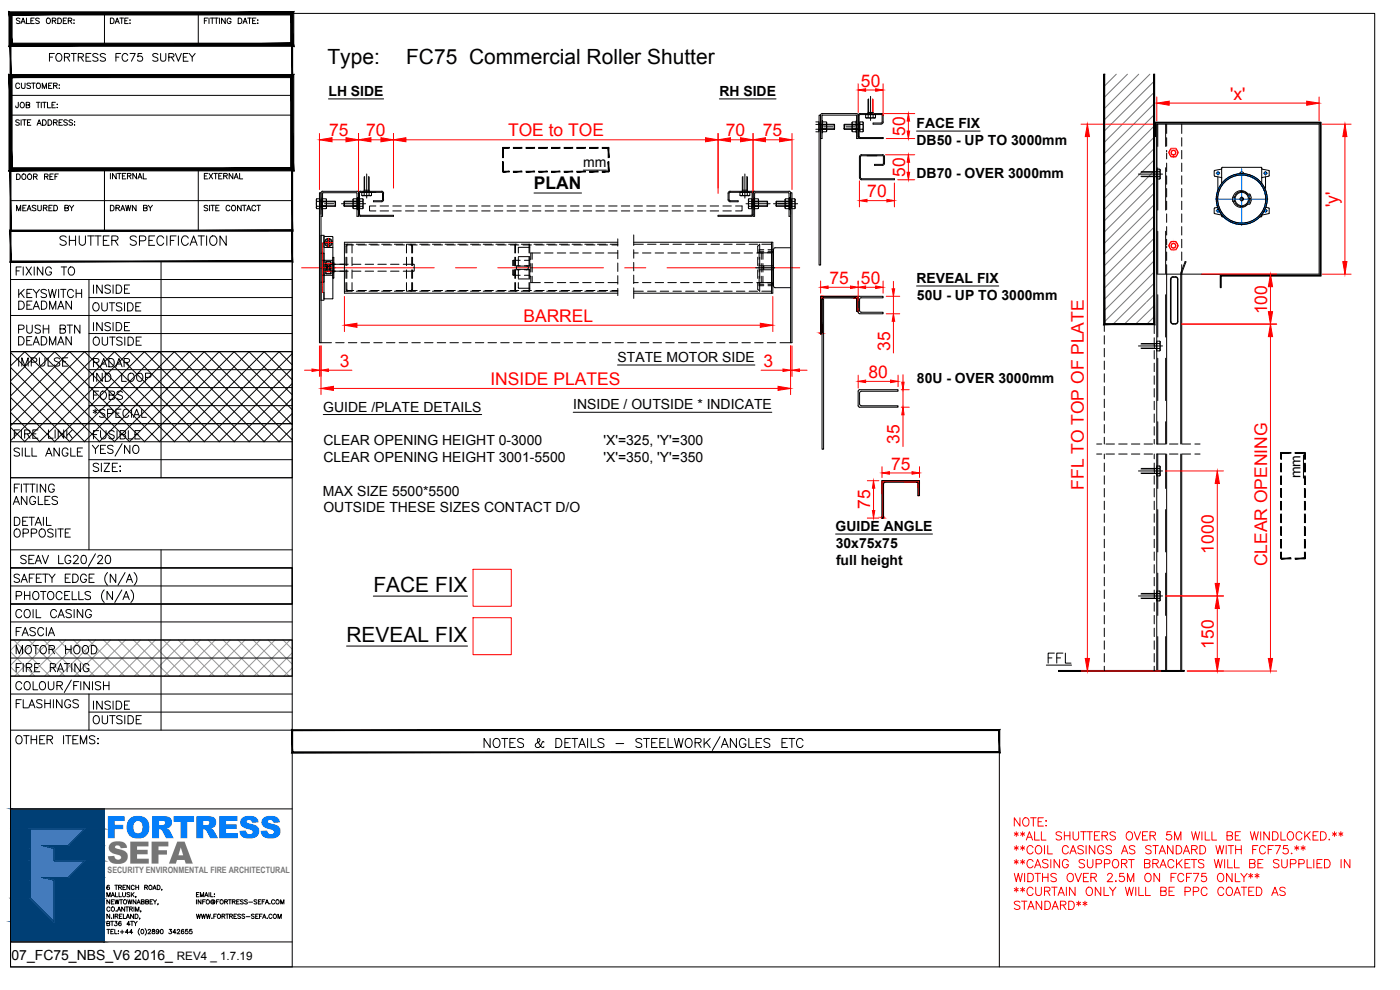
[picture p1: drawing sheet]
<svg xmlns="http://www.w3.org/2000/svg" width="420mm" height="297mm" viewBox="0 0 420 297" stroke-linecap="round" stroke-linejoin="round" font-family="sans-serif">
<defs><g id="words">
<text font-size="9.2" fill="#007fff" x="31.7" y="251.5">FORTRESS</text>
<text font-size="9.2" fill="#767676" x="32.1" y="259.1">SEFA</text>
<g font-size="7.1">
<text x="26.5" y="137.9">YES/NO</text>
<text x="312.9" y="200.7">FFL</text>
</g>
<g font-size="6.3">
<text x="98.3" y="19.3">Type:</text>
<text x="121.9" y="19.3">FC75 Commercial Roller Shutter</text>
<text x="112" y="177.5">FACE FIX</text>
<text x="104" y="192.5">REVEAL FIX</text>
</g>
<g font-size="6.2">
<text x="16.6" y="74.8">SHUTTER SPECIFICATION</text>
<text x="3.5" y="197.6">MOTOR HOOD</text>
</g>
<g font-size="5.7">
<text x="13.8" y="19.8">FORTRESS FC75 SURVEY</text>
<text x="26.8" y="89.3">INSIDE</text>
<text x="4.2" y="90.7">KEYSWITCH</text>
<text x="4.2" y="94.2">DEADMAN</text>
<text x="26.5" y="94.5">OUTSIDE</text>
<text x="4.2" y="101.2">PUSH BTN</text>
<text x="26.8" y="100.5">INSIDE</text>
<text x="4.2" y="104.8">DEADMAN</text>
<text x="26.8" y="104.8">OUTSIDE</text>
<text x="4.2" y="111.1">IMPULSE</text>
<text x="26.8" y="111.1">RADAR</text>
<text x="26.8" y="115.7">IND LOOP</text>
<text x="26.8" y="121">FOBS</text>
<text x="26.8" y="126.3">*SPECIAL</text>
<text x="2.8" y="137.9">SILL ANGLE</text>
<text x="3.2" y="132.6">FIRE LINK</text>
<text x="26.8" y="133">FUSIBLE</text>
<text x="2.8" y="152.8">ANGLES</text>
<text x="3.2" y="158.7">DETAIL</text>
<text x="2.8" y="162.3">OPPOSITE</text>
<text x="3.5" y="186.6">COIL CASING</text>
<text x="3.5" y="191.9">FASCIA</text>
<text x="3.5" y="202.8">FIRE RATING</text>
<text x="3.5" y="213.8">FLASHINGS</text>
<text x="26.8" y="214.1">INSIDE</text>
<text x="26.8" y="218.4">OUTSIDE</text>
<text x="3.5" y="224.4">OTHER ITEMS:</text>
</g>
<text font-size="5.3" x="3.5" y="83.6">FIXING TO</text>
<g font-size="5.2" fill="#f00">
<text x="258.4" y="26">50</text>
<text x="369.2" y="30">'x'</text>
<text x="98.7" y="40.9">75</text>
<text x="109.9" y="40.9">70</text>
<text x="152.5" y="40.9">TOE to TOE</text>
<text x="217.8" y="40.9">70</text>
<text x="229" y="40.9">75</text>
<text x="271.6" y="40.7" transform="rotate(-90 271.6 40.7)">50</text>
<text x="271.6" y="53.1" transform="rotate(-90 271.6 53.1)">50</text>
<text x="260.3" y="59.2">70</text>
<text x="401.6" y="62.1" transform="rotate(-90 401.6 62.1)">'y'</text>
<text x="248.9" y="85.2">75</text>
<text x="258.4" y="85.2">50</text>
<text x="380.3" y="94.3" transform="rotate(-90 380.3 94.3)">100</text>
<text x="157.1" y="96.6">BARREL</text>
<text x="267.1" y="105.2" transform="rotate(-90 267.1 105.2)">35</text>
<text x="102" y="110.1">3</text>
<text x="229.1" y="110.1">3</text>
<text x="260.6" y="113.5">80</text>
<text x="147.2" y="115.5">INSIDE PLATES</text>
<text x="270" y="133.3" transform="rotate(-90 270 133.3)">35</text>
<text x="267.4" y="140.9">75</text>
<text x="325.3" y="147" transform="rotate(-90 325.3 147)">FFL TO TOP OF PLATE</text>
<text x="261.2" y="152.8" transform="rotate(-90 261.2 152.8)">75</text>
<text x="364.3" y="166.1" transform="rotate(-90 364.3 166.1)">1000</text>
<text x="380.3" y="170" transform="rotate(-90 380.3 170)">CLEAR OPENING</text>
<text x="364.3" y="194.6" transform="rotate(-90 364.3 194.6)">150</text>
</g>
<text font-size="5.2" x="160.3" y="56.8">PLAN</text>
<g font-size="4.9">
<text x="3.9" y="55">DOOR REF</text>
<text x="31.7" y="64.6">DRAWN BY</text>
</g>
<g font-size="4.2">
<text x="98.6" y="28.8">LH SIDE</text>
<text x="215.9" y="28.8">RH SIDE</text>
<text x="275.1" y="38.4">FACE FIX</text>
<text x="275.1" y="43.5">DB50 - UP TO 3000mm</text>
<text x="175" y="50.2">mm</text>
<text x="275.1" y="53.6">DB70 - OVER 3000mm</text>
<text x="275.1" y="84.9">REVEAL FIX</text>
<text x="275.2" y="90">50U - UP TO 3000mm</text>
<text x="185.3" y="108.6">STATE MOTOR SIDE</text>
<text x="275.2" y="115">80U - OVER 3000mm</text>
<text x="97" y="123.5">GUIDE /PLATE DETAILS</text>
<text x="172" y="122.8">INSIDE / OUTSIDE * INDICATE</text>
<text x="97.1" y="133.6">CLEAR OPENING HEIGHT 0-3000</text>
<text x="181.1" y="133.6">'X'=325, 'Y'=300</text>
<text x="97.1" y="138.6">CLEAR OPENING HEIGHT 3001-5500</text>
<text x="181.1" y="138.6">'X'=350, 'Y'=350</text>
<text x="390.3" y="143.5" transform="rotate(-90 390.3 143.5)">mm</text>
<text x="96.9" y="148.7">MAX SIZE 5500*5500</text>
<text x="97.1" y="153.7">OUTSIDE THESE SIZES CONTACT D/O</text>
<text x="250.8" y="159.3">GUIDE ANGLE</text>
<text x="250.8" y="164.3">30x75x75</text>
<text x="250.9" y="169.4">full height</text>
<text x="3.5" y="288">07_FC75_NBS_V6 2016_</text>
</g>
<text font-size="3.5" x="53.1" y="288">REV4 _ 1.7.19</text>
<text font-size="2.6" fill="#767676" x="32.3" y="261.9">SECURITY ENVIRONMENTAL FIRE ARCHITECTURAL</text>
</g></defs>
<!-- layer: 0 -->
<g fill="none" stroke="#000" stroke-width=".3">
<path d="M98.6 29.7h16.5M215.9 29.7h17M244.8 38.8h5.5M244.8 36.6h1v2.9h-1M244.8 37.3h1M245.8 36.9h.1M245.8 36.9v2.3M245.8 37.3h4.5M246.4 37.5h4.1M246.4 38.7h4.1M246.6 37.3l.1 .2M246.7 37.3v1.5"/>
<path d="M246.7 38.7l-.1 .1M246.7 36.2l.1 3.7zM246.8 36.8l.1-.2h1.1l.1 .2v2.5l-.1 .2h-1.1l-.1-.2M246.8 38.7h1.3M246.9 36.7v.6M246.9 37.3v2.2M246.9 37.3h1.1M247.2 38.1h2.8M248 37.3v2.2M248 36.7v.6M250.3 37.3v1.5zM253.3 37.5h4.1"/>
<path d="M253.3 38.7h4.1M253.4 37.3v1.5zM253.4 37.3h4.6M253.4 38.8h4.6M253.9 38.1h2.7M255.7 38.7h1.3M255.8 36.7v.6M255.8 37.3v2.2M255.8 37.3h1.1M256.9 37.3v2.2M256.9 36.7v.6M257 36.8l-.1-.2h-1.1l-.1 .2v2.5l.1 .2h1.1l.1-.2"/>
<path d="M257 36.2v3.7zM257.1 37.3v1.5M257.1 38.7l.1 .1M257.2 37.3l-.1 .2M258 38.8h.9l.1 .7M258 36.9v2.3M258 36.6h.9l.2 .2-.2 2.7h-.9zM258.1 34.1l6.4-.1 .4 .2 .2 .4M258.1 34.4h6.5l.2 2.2-.2 .3h-2.6v.4h2.4M258.2 34l-.5 .2-.2 .4v6.4l.2 .4 .5 .2M258.2 34.3l-.4 .3v6.4l.4 .3M258.9 37.3v1.5"/>
<path d="M259 36.7l-.1 .6h-.9M259.8 34.4v.9l.2 .1h2.5l.2-.1v-.9M260.1 34.3l2.3 .1M260.1 34.3v.1M260.5 29.8v4.5M260.5 33.7h1.5M260.5 35.3h1.5M260.5 34.4v.9h-.6M260.7 29.7v4l-.2 .2M261.3 28.9v7.3M261.9 33.7l.1 .2M262 34.4v.9h.7"/>
<path d="M265 34.7v1.9M265.1 36.6l-.2 .4-.4 .2M275.1 39.3h19.1M331.4 22.3v74.9h15v-74.9M331.4 25v2M331.4 28.3v2.5M331.4 32.1v2.5M331.4 35.9v2.5M331.4 39.7v2.5M346.5 36.7h50v46.1h-30v3.5h-.3v-3.7h30v-45.6h-49.4v4h-.3zM347.2 37.3h48.7v45h-41.2l1.2-3.7-.2-.1-1.3 3.7-7.2 .1zM347.2 37.3v95.9h2.5"/>
<path d="M347.5 37.3v6.6M349.8 37.3v6.6M350.1 37.3v2.7M354.7 37.3v2.7M95 59.7l.1 .7h.9M95.1 59.6h.9v3h-.9l-.2-.2zM96 60v2.3M96.3 58v6.3M96.4 57.8l.4-.4h10.4l.4 .4M96.6 59.4l.1 3.5zM96.7 59.9l.1-.3h1.1l.1 .3v2.5l-.1 .2h-1.1l-.1-.2M96.8 59.7v2.8"/>
<path d="M97.9 59.7v2.8M106 59.7v2.8M107.1 59.7v2.8M107.2 59.9l-.1-.3h-1l-.2 .3v2.5l.2 .2h1l.1-.2M107.2 59.4l.1 3.5zM107.6 58l.2-.5 .4-.1h6.6l.3 .6M107.6 57.8v7.1h-.5l-.1-7.1-10.2 .1v7h-.5M107.9 60v2.3M107.9 59.6h1l.1 .3-.1 2.7h-1zM108.2 57.7h6.3M108.2 57.7l-.3 .3v6.3l.2 .3h10v.3h-9.9l-.4-.2-.2-.4M108.6 57.7l.1 1h2.6l.2-1"/>
<path d="M108.9 57.7h2.3M108.9 59.7v.7h-1M109.3 58.6h1.5M109.3 57.7v.9h-.6M109.3 57.1h1.5M109.3 53.1v4.5M109.4 53l-.1 4.2M110.1 52.2v7.2M110.6 53l.2 4.2M110.8 57.7v.9h.6M110.8 53.1v4.5M114.5 57.7l.3 .3"/>
<path d="M114.8 58v1.9M114.8 59.9l-.3 .3h-2.4v.3h2.4l.5-.1 .1-.5M115.1 58v1.9M150.8 44.4h.3M150.9 51.4v.2M160.3 57.9h14.2M182.5 51.5h.2M182.7 44.2v.3M219.1 57.4h6.3M219.1 57.7h6.3M219.1 57.4l-.4 .1-.2 .5 .1 2.2 .5 .3M219.1 57.7l-.3 .3v1.9l.3 .3"/>
<path d="M222.1 57.7v.9l.2 .1h2.5l.2-.1v-.9M222.4 57.7h2.3M222.8 53.1v4.5M222.8 57.1h1.5M222.8 58.6h1.5M222.8 57.7v.9h-.6M223 53v4.1l-.2 .1M223.5 52.2v7.2M224.1 53v4.1l.2 .1M224.3 57.7v.9h.6M224.3 53.1v4.5M224.7 59.7v.7h.9"/>
<path d="M224.7 59.6h.9v3h-.9l-.1-.2zM225.4 57.4l.5 .1 .1 .5M225.4 57.7l.3 .3M225.6 60v2.3M225.7 58v6.3M226 57.8v7.1h.5l.1-7.1 10.2 .1v7h.5M226.3 59.4l.1 3.5zM226.4 59.9l.1-.3h1l.2 .3v2.5l-.2 .2h-1l-.1-.2M226.4 59.7v2.8M226.5 57.4h10.3l.5 .4M226.5 57.4l-.5 .4M227.6 59.7v2.8"/>
<path d="M235.7 59.7v2.8M236.8 59.7v2.8M236.9 59.9l-.1-.3h-1.1l-.1 .3v2.5l.1 .2h1.1l.1-.2M236.9 59.4l.1 3.5zM237.3 58v6.3M237.6 60v2.3M237.6 59.6h.9l.1 .3-.1 2.7h-.9zM238.6 59.7l-.1 .7h-.9M258.1 41.3h6.9v.3h-6.9M331.4 43.5v2.6M331.4 47.3v2.6M331.4 51.1v2.6"/>
<path d="M331.4 54.9v2.6M331.4 58.8v2.5M341.7 52.2h7.2M342.4 52.9l4.3 .1M342.5 53h4.6M342.5 51.5h4.6M346.5 51.5v1.5M346.7 51.5l-4.3 .1M347.2 51.1v2.3M347.2 53h.9v.6M347.2 50.8h.9l.1 .2-.1 2.7h-.9zM347.5 50.3v12.7"/>
<path d="M348.1 51.5v1.5M348.1 50.9v.6h-.9M349.8 50.3v12.7M350.1 41.3v2.6M350.1 45.1v2.6M350.1 48.9v2.6M350.1 52.7v2.6M350.1 56.6v2.5M354.7 41.3v2.6M354.7 45.1v2.6M354.7 48.9v2.6M354.7 52.7v2.6"/>
<path d="M354.7 56.6v2.5M364.4 52.7l.2 .1M364.5 52.9l2 .4M364.6 51.1l-.2 1.5M365.5 53v4.1M366.5 50.8l-2 .3M366.6 53.3l.1 .1M366.6 55l.2-4.8 11.8 .1 .1 4.7M366.7 50.6l-.1 .1M370.5 59.1h-.6v1.3h.6M372 52.1a.66 .66 0 0 1 .7-.5 .66 .66 0 0 1 .6 .5M374.9 59.5h.5"/>
<path d="M374.9 60h.5M375 58.3l-.5-.1a2.52 2.52 0 0 0-2.5-1 2.52 2.52 0 0 0-1.9 1.9M375 58.3h.1M375.1 58.2l.3 1.3M375.4 60l-.3 1.2M378.7 50.6l.1 .1M378.8 53.3l-.1 .1M378.8 50.8l2.1 .4-.1 1.6M379.8 53v4.1M380.8 52.9l-2 .4M95.1 60.4v1.5M96 61.9h-.9l-.1 .6"/>
<path d="M96 60.4h4.6M96 61.9h4.6M96.3 76h.8M96.5 60.4l.1 .1h4.1M96.6 60.4v1.5M96.7 60.5h1.3M97.1 75.9l.1 8.6M97.4 61.1h2.7M97.6 79.3h6.9M100.6 60.4v1.5zM100.7 61.8l-4.2 .1M102.5 61.1h7.2"/>
<path d="M103.2 61.8l4.3 .1M103.4 60.4v1.5zM103.4 60.4h4.5M103.4 73.3h2.2v2.6M103.4 61.9h4.5M103.8 77.2v2.5M104.1 77.2v2.5M104.4 73.3l-.5 .3-.1 2.3M105.6 77.2v2.5M105.8 79.3h2.5M105.9 60.5h1.3M106.2 73.5l-2.1 .1v2.3"/>
<path d="M106.9 73.3h2.6M107.3 60.4v1.5M107.4 73.5h2.6M107.5 60.4l-.2 .1h-4.1M107.9 61.9h1v.6M108.9 60.4v1.5M109.6 79.3h2.5M110.7 73.3h2.6M111.2 73.5h2.6M112.8 61.8h-1.9v1.5h1.9M113.4 79.3h2.5M114.1 63.3h2.5"/>
<path d="M114.1 61.8h2.5M114.5 73.3h2.6M115 73.5h2.6M117.2 79.3h2.5M117.9 63.3h2.5M117.9 61.8h2.5M118.3 73.3h2.6M118.9 73.5h2.5M121 79.3l3.3 .1v2h-3.3M121.7 63.3h2.5M121.7 61.8h2.5M122 73.3v2.6"/>
<path d="M122 77.2v2.5M122.2 73.3h2.5M122.7 73.5h2.5M123.3 73.5l.3 .2v2.2M123.3 73.3l.5 .3v2.3M123.6 77.2v2.5M123.8 77.2v2.5M125.5 63.3h2.5M125.5 61.8h2.5M126 73.3h2.5M126.5 73.5h2.5M129.3 63.3h2.6"/>
<path d="M129.3 61.8h2.6M129.8 73.3h2.5M130.3 73.5h2.5M133.1 63.3h2.6M133.1 61.8h2.6M133.6 73.3h2.5M134.1 73.5h2.5M136.9 63.3h2.6M136.9 61.8h2.6M137.4 73.3h2.5M137.9 73.5h2.5M140.7 63.3h2.6"/>
<path d="M140.7 61.8h2.6M141.2 73.3h2.5M141.7 73.5h2.6M144.6 63.3h2.5M144.6 61.8h2.5M145 73.3h2.6M145.5 73.5h2.6M148.4 63.3h2.5M148.4 61.8h2.5M148.8 73.3h2.6M149.3 73.5h2.6M152.2 63.3h2.5"/>
<path d="M152.2 61.8h2.5M152.6 73.3h2.6M153.1 73.5h2.6M154 78.1v1.6M154 78.1h.3v1.6M154 78.1l-.1 1.6M154.3 78.2h.2M154.5 78.1h1.6M154.5 79.8h1.6M154.5 75.9v-2.4l.2-.2v2.6M154.5 77.2v2.5M154.7 77.2v2.5"/>
<path d="M155.6 79.8a.59 .59 0 0 0-.6 .5 .59 .59 0 0 0 .6 .6v2.6M155.6 79.8h3.4M155.6 77h3.4M155.6 77.2v2.5M156 63.3h2.5M156 61.8h2.5M156.4 73.3h2.6M157 73.5h2.5M157.4 78.1h1.6M157.4 79.8h1.6M157.9 79.8a.59 .59 0 0 1 .7 .5 .59 .59 0 0 1-.7 .6M158.8 75.9v-2.6l.2 .2v2.4"/>
<path d="M158.8 77.2v2.5M159 74.2h-3.4v1.7M159 77.8h.3M159 77.2v2.5M159.3 79.1v2.5M159.7 75.9v1.9M159.7 79.1v2.5M159.8 63.3h2.5M159.8 61.8h2.5M160.3 73.3h2.5M160.8 73.5h2.5M162.2 75.9h-2.9v1.9"/>
<path d="M163.4 75.9h2.6M163.6 63.3h2.5M163.6 61.8h2.5M164.1 73.3h2.5M164.6 73.5h2.5M167.2 75.9h2.6M167.4 63.3h2.6M167.4 61.8h2.6M167.9 73.3h2.5M168.4 73.5h2.5M171.1 75.9h2.5M171.2 63.3h2.6"/>
<path d="M171.2 61.8h2.6M171.7 73.3h2.5M172.2 73.5h2.5M174.9 75.9h2.5M175 63.3h2.6M175 61.8h2.6M175.5 73.3h2.5M176 73.5h2.5M178.7 75.9h2.5M178.8 63.3h2.6M178.8 61.8h2.6M179.3 73.3h2.5"/>
<path d="M179.8 73.5h2.6M182.5 75.9h2.9M182.7 63.3h2.5M182.7 61.8h2.5M183.1 73.3h2.3M183.6 73.5h1.8M185.4 72.7h-82v15.3h82M185.4 71.7v2.1M185.4 75.1v2.5M185.4 78.9v2.5M186.5 63.3h2.5M186.5 61.8h2.5"/>
<path d="M190.2 72.7h41.7v15.3h-41.7M190.2 75.9h1.3M190.2 73.3h2.9M190.2 70.5v3.2M190.2 74.9v2.6M190.2 78.7v2.6M190.3 63.3h2.5M190.3 61.8h2.5M192.8 75.9h2.6M194.1 63.3h2.5M194.1 61.8h2.5M194.3 73.3h2.6"/>
<path d="M196.6 75.9h2.6M197.9 63.3h2.5M197.9 61.8h2.5M198.1 73.3h2.6M200.4 75.9h2.6M201.7 63.3h2.5M201.7 61.8h2.5M202 73.3h2.5M204.2 75.9h2.6M205.5 63.3h2.6M205.5 61.8h2.6M205.8 73.3h2.5"/>
<path d="M208.1 75.9h2.5M209.3 63.3h2.6M209.3 61.8h2.6M209.6 73.3h2.5M211.9 75.9h2.5M213.1 63.3h2.6M213.1 61.8h2.6M213.4 73.3h2.5M215.7 75.9h2.5M216.9 63.3h2.6M216.9 61.8h2.6M217.2 73.3h2.5"/>
<path d="M219.1 60.2h2.4v.3h-2.4M219.5 75.9h2.5M220.8 61.8h1.9v1.5h-1.9M221 73.3h2.5M223.3 75.9h2.5M223.9 61.1h7.2M224.7 60.4v1.5M224.8 73.3h2.6M225.4 64.6h-9.9v.3h9.9M225.6 61.9h-.9v.6M225.7 60.4h4.5M225.7 61.9h4.5"/>
<path d="M225.7 64.3l-.3 .3M226 64.3l-.1 .4-.5 .2M226.1 60.4l.2 .1h4.1M226.3 60.4v1.5M226.4 60.5h1.3M227.1 75.9h1.4M227.4 75.8h4.5M227.4 75.9v-2l.6-.6v2.6M227.4 77.2v2.5M227.8 79.8h4.1M227.8 75.4h1.4M227.8 79.1v2.5"/>
<path d="M228 77.2v2.5M228.5 75.9v1.9M228.5 79.1v2.5M228.6 73.3h2.9M229 75.9v1.9M229 79.1v2.5M229.1 75.9h-.6M229.1 79.9v.9M229.2 79.8v1.1M229.2 74.9h-1.4v2.9M230.2 60.4v1.5zM230.4 61.8l-4.3 .1"/>
<path d="M230.5 75.4h1.4M230.5 74.9h1.4M231.5 72.7v15.3M231.6 75.6v9.4M231.6 75.6h.5M232.1 74.8v11.1M232.1 61.1h7.3M232.6 74.3h4.7M232.6 74.3l-.4 .5M232.9 61.8l4.2 .1M233 60.4v1.5zM233 60.4h4.6"/>
<path d="M233 61.9h4.6M235.6 60.5h1.3M237 60.4v1.5M237.1 60.4l-.1 .1h-4.1M237.6 61.9h.9l.1 .6M238.5 60.4v1.5M331.4 62.6v2.5M331.4 66.4v2.5M331.4 70.2v2.5M331.4 74v2.5M331.4 77.8v2.5M347.5 69.4v12.7"/>
<path d="M349.8 69.4v12.7M350.1 60.4v2.5M350.1 64.2v2.5M350.1 68v2.5M350.1 71.8v2.5M350.1 75.6v2.5M350.1 79.4v53.8M354.7 60.4v2.5M354.7 64.2v2.5M354.7 68v2.5M354.7 71.8v2.5M354.7 75.6v2.5"/>
<path d="M354.7 79.4v53.8M364.4 63.9l.2 .2M364.5 64.1l2 .4M364.6 62.4l-.2 1.6M365.4 62.2l-.9 .2M366.6 64.5l.1 .1M366.6 64.5l.1 .5 .4 .1M370.1 60.3a2.52 2.52 0 0 0 1.9 1.9 2.52 2.52 0 0 0 2.5-1M375 61.3h-.5M375.1 61.2h-.1M378.7 64.5l-.1 .5-.5 .1M378.8 64.5l-.1 .1"/>
<path d="M379.9 62.2l1 .3v1.5M380.9 63.9l-2.1 .6M97.3 84.5l-1 .2M97.6 81.4h6.9M103.8 84.8v2.1l.2 .3 .4 .2M103.8 81v2.5M104.1 84.8v2.2l2.1 .2M104.1 81v2.5M105.6 84.8v2.6h-2.2M105.6 81v2.5M105.8 81.4h2.5M106.9 87.4h2.6"/>
<path d="M107.4 87.2h2.6M109.6 81.4h2.5M110.7 87.4h2.6M111.2 87.2h2.6M113.4 81.4h2.5M114.5 87.4h2.6M115 87.2h2.6M117.2 81.4h2.5M118.3 87.4h2.6M118.9 87.2h2.5M122 81v2.5M122 84.8v2.6"/>
<path d="M122.2 87.4h2.5M122.7 87.2h2.5M123.6 84.8v2.2l-.3 .2M123.6 81v2.5M123.8 84.8v2.1l-.1 .3-.4 .2M123.8 81v2.5M126 87.4h2.5M126.5 87.2h2.5M129.8 87.4h2.5M130.3 87.2h2.5M133.6 87.4h2.5M134.1 87.2h2.5"/>
<path d="M137.4 87.4h2.5M137.9 87.2h2.5M141.2 87.4h2.5M141.7 87.2h2.6M145 87.4h2.6M145.5 87.2h2.6M148.8 87.4h2.6M149.3 87.2h2.6M152.6 87.4h2.6M153.1 87.2h2.6M153.9 81l.1 1.6M154 81v1.6"/>
<path d="M154.3 81v1.6h-.3M154.3 82.4h.2M154.5 82.6h1.6M154.5 84.8v2.4l.2 .2v-2.6M154.7 81v2.5M155.6 84.8l.1 1.7h3.3M155.6 83.7h3.4M155.6 80.8h3.4M156.1 80.9l-1.6 .1v2.5M156.4 87.4h2.6M157 87.2h2.5M157.4 82.6h1.6"/>
<path d="M157.4 80.9l1.6 .1v2.5M158.8 81v2.5M158.8 84.8v2.6l.2-.2v-2.4M159 82.9h.3v1.9h2.9M159.7 82.9v1.9M160.3 87.4h2.5M160.8 87.2h2.5M163.4 84.8h2.6M164.1 87.4h2.5M164.6 87.2h2.5M167.2 84.8h2.6M167.9 87.4h2.5"/>
<path d="M168.4 87.2h2.5M171.1 84.8h2.5M171.7 87.4h2.5M172.2 87.2h2.5M174.9 84.8h2.5M175.5 87.4h2.5M176 87.2h2.5M178.7 84.8h2.5M179.3 87.4h2.5M179.8 87.2h2.6M182.5 84.8h2.9M183.1 87.4h2.3"/>
<path d="M183.6 87.2h1.8M185.4 82.7v2.6M185.4 86.5v2.2M190.2 84.8h1.3M190.2 87.4h2.9M190.2 82.6v2.5M190.2 86.4v3.1M192.8 84.8h2.6M194.3 87.4h2.6M196.6 84.8h2.6M198.1 87.4h2.6M200.4 84.8h2.6"/>
<path d="M202 87.4h2.5M204.2 84.8h2.6M205.8 87.4h2.5M208.1 84.8h2.5M209.6 87.4h2.5M211.9 84.8h2.5M213.4 87.4h2.5M215.7 84.8h2.5M217.2 87.4h2.5M219.5 84.8h2.5M221 87.4h2.5M223.3 84.8h2.5"/>
<path d="M224.8 87.4h2.6M226.8 80.3h5.8M227.4 81v2.5M227.4 84.8v2l.6 .6v-2.6M227.4 84.8h1.6M227.8 80.9h4.1M227.8 82.9v2.8h1.4M227.8 85.3h1.4M228 81v2.5M228.5 82.9v1.9M228.6 87.4h2.9M229 82.9v1.9h2.6"/>
<path d="M229 84.8h-1.9M230.3 84.8h1.6M230.5 85.7h1.4M230.5 85.3h1.4M231.6 85l.1 .1M231.7 85.1h.4M232.1 85v.1M232.2 85.9l.4 .4M232.6 86.3h4.7M275.1 85.8h24.6M331.4 81.6v2.6M331.4 85.4v2.6"/>
<path d="M331.4 89.3v2.5M331.4 93.1v2.5M331.4 96.9v2.5M346.4 97.5v2.6M347.5 88.4v12.7M349.8 88.4v12.7M351.3 83.8v12.7a1.21 1.21 0 0 0 2.2 .3v-13M351.4 83.8v12.7l.2 .4 .5 .2h.9l.4-.6v-12.7M352 83.1h.7M352 83.2h.7M352.1 83l-.6 .2-.2 .6M352.1 83.1l-.5 .2-.2 .5"/>
<path d="M352.8 83l.5 .2 .2 .6M352.8 83.1l.4 .2 .2 .5M354.4 82.3v50.9M96.3 102.8v-45h-.4v45h3.6M100.7 102.8h2.6M104.5 102.8h2.6M108.4 102.8h2.5M112.2 102.8h2.5M116 102.8h2.5M119.8 102.8h2.5M123.6 102.8h2.5M127.4 102.8h2.5"/>
<path d="M131.2 102.8h2.6M135 102.8h2.6M138.8 102.8h2.6M142.6 102.8h2.6M146.5 102.8h2.5M150.3 102.8h2.5M154.1 102.8h2.5M157.9 102.8h2.5M161.7 102.8h2.5M165.5 102.8h2.5M169.3 102.8h2.6M173.1 102.8h2.6"/>
<path d="M176.9 102.8h2.6M180.7 102.8h2.6M184.6 102.8h2.5M188.4 102.8h2.5M192.2 102.8h2.5M196 102.8h2.5M199.8 102.8h2.5M203.6 102.8h2.5M207.4 102.8h2.6M211.2 102.8h2.6M215 102.8h2.6M218.8 102.8h2.6"/>
<path d="M222.7 102.8h2.5M226.5 102.8h2.5M230.3 102.8h2.5M234.1 102.8h3.6v-45h-.4v45M331.4 100.7v2.6M331.4 104.5v2.6M331.4 108.3v2.6M331.4 112.1v2.6M331.4 116v2.5M331.4 119.8v2.5M341.7 103.8h7.2M342.4 104.4l4.3 .2"/>
<path d="M342.5 104.6h4.6M342.5 103.1h4.6M346.4 101.3v2.6M346.4 105.2v2.5M346.4 109v2.5M346.4 112.8v2.5M346.4 116.6v2.5M346.5 103.1v1.5M346.7 103.1l-4.3 .1M347.2 102.7v2.2M347.2 104.6h.9v.6M347.2 102.4l1 .1-.1 2.8h-.9z"/>
<path d="M347.5 107.5v12.7M348.1 103.1v1.5M348.1 102.4v.7h-.9M349.8 107.5v12.7M97 124.4h47.6M172 123.7h59.6M329.1 133.2h1.6M329.1 136.2h1.6M331.4 123.6v2.5M331.4 127.4v2.5M331.4 131.2v2M331.4 136.2v1.5"/>
<path d="M331.4 138.9v2.6M331.9 133.2h2.6M331.9 136.2h2.6M335.7 133.2h2.6M335.7 136.2h2.6M339.5 133.2h2.6M339.5 136.2h2.6M343.4 133.2h2.5M343.4 136.2h2.5M346.4 120.4v2.5M346.4 124.2v2.5M346.4 128v2.6"/>
<path d="M346.4 131.8v1.4M346.4 136.2v1.5M346.4 138.9v2.6M347.2 139.8h.9l.1 .2v2.6l-.1 .2h-.9M347.5 126.5v6.7M347.5 136.2v10.4M348.1 139.9v.7h-.9M349.7 136.2h-2.5v65.1M349.8 126.5v6.7M349.8 136.2v10.4M350.1 136.2v65.1M351 133.2h2.5"/>
<path d="M351 136.2h2.5M354.4 136.2v65.1M354.7 136.2v65.1M354.8 133.2h2.5M354.8 136.2h2.5M358.6 133.2h1.6M358.6 136.2h1.6M384.4 135.8h.2M391.6 135.8v.2M331.4 142.7v2.6M331.4 146.6v2.5M331.4 150.4v2.5"/>
<path d="M331.4 154.2v2.5M331.4 158v2.5M341.7 141.3h7.2M342.4 141.9l4.3 .2M342.5 142.1h4.6M342.5 140.5h4.6M346.4 142.7v2.6M346.4 146.6v2.5M346.4 150.4v2.5M346.4 154.2v2.5M346.4 158v2.5M346.5 140.5v1.6"/>
<path d="M346.7 140.5l-.2 .2h-4.1M347.2 140.2v2.3M347.2 142.1h.9v.6M347.5 152.9v12.7M348.1 140.6v1.5M349.8 152.9v12.7M250.8 160.2h29.1M331.4 161.8v2.5M331.4 165.6v2.5M331.4 169.4v2.6M331.4 173.2v2.6M331.4 177v2.6"/>
<path d="M341.7 178.8h7.2M342.4 179.5l4.3 .1M342.5 179.6h4.6M342.5 178.1h4.6M346.4 161.8v2.5M346.4 165.6v2.5M346.4 169.4v2.6M346.4 173.2v2.6M346.4 177v2.6M346.5 178.1v1.5M346.7 178.1l-.2 .1h-4.1M347.2 177.7v2.3"/>
<path d="M347.2 179.5h.9v.7M347.2 177.3h.9l.1 .2v2.6l-.1 .2h-.9M347.5 172v12.7M348.1 178.1v1.4M348.1 177.4v.7h-.9M349.8 172v12.7M384.5 167.5v.2M391.5 167.6h.2M331.4 180.8v2.6M331.4 184.7v2.5M331.4 188.5v2.5M331.4 192.3v2.5"/>
<path d="M331.4 196.1v2.5M331.4 199.9v1.4M346.4 180.8v2.6M346.4 184.7v2.5M346.4 188.5v2.5M346.4 192.3v2.5M346.4 196.1v2.5M346.4 199.9v1.4M347.5 191v10.3M349.8 191v10.3"/>
<circle cx="365.6" cy="52" r=".4"/>
<circle cx="372.7" cy="59.7" r="7.6"/>
<circle cx="372.7" cy="59.7" r="7.2"/>
<circle cx="372.7" cy="59.7" r="2.27"/>
<circle cx="372.7" cy="59.7" r="2.01"/>
<circle cx="372.7" cy="59.7" r=".53"/>
<circle cx="372.7" cy="59.7" r=".19"/>
<circle cx="375" cy="58.8" r=".15"/>
<circle cx="379.8" cy="52" r=".4"/>
<circle cx="365.6" cy="63.2" r=".4"/>
<circle cx="375" cy="60.6" r=".15"/>
<circle cx="379.8" cy="63.2" r=".4"/>
</g>
<g fill="none" stroke="#00f" stroke-width=".3">
<path d="M364.8 59.7h15.7M364.9 52h.3M365.4 52h.3M365.4 59.7l-.4 .5M365.4 59.1l-.4 .5M365.4 59.3l-.4 .5M365.4 59.4l-.4 .5M365.4 59.6l-.4 .4M365.4 59.9l-.4 .4M365.4 60l-.4 .4M365.5 58.8l-.5 .6M365.5 59l-.5 .5"/>
<path d="M365.5 58.5l-.5 .6M365.5 58.7l-.5 .5M365.5 51.4v.3M365.5 51.9v.3M365.5 52.3v.3M365.6 58.4l-.6 .5M365.6 58.2l-.5 .6M365.7 58l-.6 .6M365.7 57.8l-.6 .6M365.7 57.7l-.5 .6M365.8 57.4l-.6 .7M365.8 52h.3"/>
<path d="M365.9 57.2l-.7 .7M366 57l-.7 .7M366.1 56.8l-.8 .8M366.2 56.5l-.8 .9M366.3 56.3l-.9 .9M366.6 55.9l-1.1 1M366.8 55.5l-1.2 1.2M367.9 53.7l-1.3 1.3M368.4 53.4l-2.1 2.1M368.8 53.1l-2.8 2.8M369.1 53l-3.2 3.2M369.3 52.8l-3.6 3.7"/>
<path d="M369.6 52.7l-1.2 1.2M369.8 52.6l-1 1M370.1 52.5l-1 1M370.2 52.5l-.8 .8M370.4 52.4l-.7 .8M370.7 52.4l-.8 .7M370.8 52.3l-.7 .7M371 52.3l-.6 .6M371.2 52.2l-.7 .7M371.3 52.2l-.6 .6M371.5 52.2l-.6 .5M371.6 52.2l-.5 .5"/>
<path d="M371.8 52.2l-.6 .5M372 52.1l-.6 .6M372.1 52.1l-.5 .5M372.2 52.1l-.4 .5M372.4 52.1l-.5 .5M372.5 52.1l-.4 .5M372.6 52.1h.1M372.6 52.1l-.4 .5M372.6 50.6v8.8M372.6 59.6v.3M372.8 52.1l-.5 .4M372.9 52.1l-.4 .4"/>
<path d="M373.1 52.1l-.5 .4M373.2 52.1l-.5 .4M373.3 52.1l-.4 .4M373.4 52.2l-.4 .4M373.5 52.2l-.3 .4M373.7 52.2l-.5 .4M373.8 52.2l-.4 .4M373.9 52.2l-.4 .4M374 52.2l-.4 .4M374.1 52.2l-.4 .4M374.3 52.3l-.4 .4M374.3 52.3l-.3 .4"/>
<path d="M374.5 52.3l-.4 .4M374.6 52.4l-.4 .3M374.7 52.4l-.4 .3M374.8 52.4l-.4 .4M374.8 58.8h.3M374.9 52.5l-.4 .3M374.9 58.7v.3M375 52.5l-.4 .3M375.1 52.5l-.4 .4M375.2 52.5l-.4 .4M375.3 52.6l-.4 .3M375.4 52.6l-.4 .4"/>
<path d="M375.5 52.7l-.4 .3M375.6 52.7l-.4 .3M375.7 52.7l-.4 .4M375.8 52.7l-.4 .4M375.9 52.8l-.4 .3M375.9 52.8l-.3 .4M376 52.9l-.3 .3M376.1 53l-.3 .3M376.2 53l-.3 .3M376.3 53l-.3 .4M376.4 53.1l-.3 .3M376.5 53.1l-.3 .4"/>
<path d="M376.6 53.2l-.4 .3M376.6 53.2l-.3 .4M376.7 53.3l-.3 .3M376.8 53.3l-.3 .4M376.9 53.4l-.3 .3M377 53.4l-.3 .4M377 53.5l-.3 .3M377.1 53.6l-.3 .3M377.2 53.6l-.3 .3M377.3 53.7l-.3 .3M377.3 53.7l-.3 .4M377.4 53.8l-.3 .3"/>
<path d="M377.5 53.8l-.3 .4M377.6 53.9l-.3 .3M377.6 54l-.3 .3M377.7 54l-.3 .4M377.8 54.1l-.3 .3M377.9 54.1l-.3 .4M377.9 54.2l-.3 .3M378 54.3l-.3 .3M378.1 54.4l-.3 .3M378.2 54.5l-.3 .3M378.3 54.6l-.4 .3M378.3 54.7l-.3 .2"/>
<path d="M378.4 54.7l-.3 .3M378.4 54.8l-.3 .3M378.5 54.9l-.3 .3M378.6 54.9l-.3 .3M378.7 55l-.4 .3M378.7 55.1l-.3 .3M378.7 55.2l-.3 .3M378.8 55.2l-.3 .3M378.9 55.3l-.3 .3M378.9 55.4l-.3 .3M379 55.5l-.3 .3M379 55.5l-.3 .4"/>
<path d="M379.1 55.6l-.3 .4M379.2 55.7l-.4 .3M379.2 55.8l-.3 .3M379.2 52h.3M379.3 55.9l-.4 .3M379.3 56l-.3 .3M379.3 56l-.3 .4M379.4 56.1l-.4 .4M379.4 56.2l-.3 .4M379.5 56.3l-.3 .3M379.5 56.4l-.3 .4M379.6 56.5l-.3 .4"/>
<path d="M379.6 56.6l-.3 .3M379.6 52h.3M379.7 56.7l-.4 .3M379.7 56.8l-.4 .3M379.7 56.9l-.3 .3M379.8 57l-.4 .3M379.8 51.4v.3M379.8 51.9v.3M379.8 52.3v.3M379.8 57.1l-.3 .3M379.8 57.2l-.3 .3M379.9 57.3l-.4 .3"/>
<path d="M379.9 57.4l-.4 .3M379.9 57.5l-.3 .3M380 57.6l-.4 .4M380 57.7l-.4 .3M380.1 57.8l-.4 .4M380.1 57.9l-.4 .4M380.1 52h.3M380.1 58l-.4 .4M380.1 58.1l-.4 .4M380.1 58.2l-.3 .4M380.2 58.3l-.4 .4M380.2 58.5l-.4 .3"/>
<path d="M380.2 58.5l-.4 .5M380.2 58.7l-.4 .4M380.2 58.8l-.4 .4M380.3 58.9l-.5 .5M380.3 59.1l-.5 .4M380.3 59.2l-.5 .4M380.3 59.3l-.5 .4M380.3 59.4l-.5 .5M380.3 59.6l-.5 .4M380.3 59.7l-.5 .5M380.3 59.8l-.5 .5M380.3 59.9l-.5 .6"/>
<path d="M364.9 63.2h.3M365.4 63.2h.3M365.4 60.1l-.4 .4M365.4 60.2l-.3 .5M365.5 60.4l-.4 .4M365.5 60.5l-.4 .4M365.5 60.6l-.4 .4M365.5 60.7l-.4 .4M365.5 60.8l-.3 .4M365.5 61l-.3 .3M365.5 62.7v.2M365.5 63.1v.3"/>
<path d="M365.5 63.5v.3M365.6 61.1l-.4 .5M365.6 61.3l-.4 .4M365.6 61.4l-.3 .4M365.7 61.5l-.4 .4M365.7 61.6l-.4 .4M365.7 61.7l-.3 .4M365.7 61.8l-.3 .4M365.8 61.9l-.4 .4M365.8 62l-.4 .4M365.8 63.2h.3M365.9 62.1l-.4 .4"/>
<path d="M365.9 62.2l-.4 .4M365.9 62.3l-.3 .4M366 62.4l-.4 .4M366 62.5l-.3 .4M366 62.6l-.3 .3M366.1 62.7l-.3 .3 .3-.2M366.2 62.9l-.3 .3M366.2 63l-.3 .3M366.3 63.1l-.4 .3M366.3 63.2l-.3 .3M366.3 63.2l-.3 .4M366.4 63.3l-.3 .4"/>
<path d="M366.5 63.4l-.4 .4M366.5 63.5l-.3 .3M366.6 63.6l-.4 .3M366.6 63.7l-.3 .3M366.7 63.8l-.4 .3M366.7 63.8l-.3 .4M366.8 63.9l-.3 .3M366.8 64l-.3 .3M366.9 64.1l-.3 .3M366.9 64.1l-.3 .4M367 64.2l-.3 .4M367.1 64.3l-.3 .3"/>
<path d="M367.1 64.4l-.3 .3M367.2 64.4l-.4 .4M367.2 64.5l-.3 .4M367.3 64.6l-.3 .3M367.4 64.6l-.3 .4M367.4 64.7l-.3 .3M367.5 64.8l-.3 .3M367.6 64.9l-.3 .3M367.7 64.9l-.4 .3M367.7 65l-.3 .3M367.8 65.1l-.3 .3M367.9 65.1l-.4 .3"/>
<path d="M367.9 65.2l-.3 .3M368 65.2l-.3 .4M368.1 65.3l-.4 .3M368.2 65.4l-.4 .3M368.2 65.4l-.3 .3M368.3 65.5l-.3 .3M368.4 65.5l-.4 .4M368.5 65.6l-.4 .3M368.5 65.7l-.3 .3M368.6 65.7l-.3 .3M368.7 65.8l-.3 .3M368.8 65.8l-.3 .3"/>
<path d="M368.8 65.9l-.3 .3M368.9 65.9l-.3 .4M369 66l-.3 .3M369.1 66l-.3 .3M369.2 66.1l-.3 .3M369.3 66.1l-.3 .4M369.4 66.2l-.4 .3M369.5 66.2l-.4 .3M369.6 66.3l-.4 .3M369.6 66.3l-.3 .3M369.7 66.3l-.3 .4M369.8 66.4l-.3 .3"/>
<path d="M369.9 66.4l-.3 .4M370 66.5l-.3 .3M370.1 66.5l-.3 .3M370.2 66.5l-.3 .4M370.3 66.5l-.3 .4M370.4 66.6l-.3 .4M370.5 66.6l-.4 .4M370.6 66.7l-.3 .3M370.7 66.7l-.3 .4M370.8 66.7l-.3 .4M371 66.8l-.4 .3M371 66.8l-.3 .3"/>
<path d="M371.2 66.8l-.4 .4M371.3 66.8l-.4 .4M371.4 66.8l-.4 .4M371.5 66.8l-.4 .5M371.6 66.9l-.4 .4M371.8 66.9l-.5 .4M371.8 66.9l-.3 .4M372 66.9l-.4 .4M372.1 66.9l-.4 .5M372.2 66.9l-.4 .5M372.3 66.9l-.4 .5M372.5 66.9l-.4 .5"/>
<path d="M372.6 67l-.4 .4M372.6 60.1v7.5M372.8 66.9l-.5 .5M372.9 66.9l-.5 .5M373 66.9l-.4 .5M373.2 66.9l-.5 .5M373.3 66.9l-.4 .5M373.5 66.9l-.5 .5M373.6 66.9l-.4 .5M373.8 66.8l-.5 .6M374 66.8l-.6 .6M374.1 66.8l-.5 .6"/>
<path d="M374.3 66.8l-.6 .5M374.5 66.7l-.6 .6M374.7 66.7l-.7 .6M374.8 60.7h.3M374.8 66.6l-.6 .6M374.9 60.5v.3M375.1 66.5l-.7 .7M375.3 66.5l-.7 .6M375.5 66.3l-.7 .8M375.7 66.3l-.7 .8M376 66.1l-.9 .9M376.3 65.9l-.9 1"/>
<path d="M376.7 65.7l-1.1 1.1M377.3 65.3l-1.5 1.4M378.1 65.1l-.2 .2M378.8 64.2l-1.7 1.8M379.1 63.8l-2.4 2.4M379.2 63.2h.3M379.3 63.5l-2.9 2.9M379.4 63.2l-1.3 1.2M379.4 63.3l-3.3 3.3M379.6 63.2h.3M379.7 62.7l-1.1 1.1M379.8 62.7v.2"/>
<path d="M379.8 63.1v.3M379.8 63.5v.3M379.8 62.5l-1 1M379.9 62.3l-.9 .8M379.9 62.1l-.8 .8M380 61.8l-.7 .8M380.1 61.7l-.8 .7M380.1 63.2h.3M380.1 61.5l-.7 .7M380.1 61.3l-.6 .7M380.2 61l-.6 .6M380.2 61.2l-.7 .6"/>
<path d="M380.2 60.7l-.5 .5M380.2 60.8l-.5 .6M380.3 60.2l-.5 .5M380.3 60.4l-.5 .5M380.3 60.5l-.6 .5M380.3 60.1l-.5 .5"/>
</g>
<g fill="#000" stroke="#000" stroke-width=".3">
<path d="M331.2 22.3l.3 74.8v-74.8zM331.2 22.3l.3 74.8-.3 .3zM331.5 97.1l-.3 .3 15-.3zM331.2 97.4l15-.3 .3 .3zM346.2 22.3v74.8l.3 .3zM346.2 22.3h.3v75.1z"/>
<path d="M150.8 48.6v2.9h.3zM150.8 48.6h.3v2.9z"/>
<path d="M150.8 44.4v2.9h.3zM150.8 44.4h.3v2.9z"/>
<path d="M150.9 44.2v.3l1.9-.3zM150.9 44.5l1.9-.3v.3z"/>
<path d="M150.9 51.6h1.9v-.2zM150.9 51.4h1.9l-1.9 .2z"/>
<path d="M154.1 44.2v.3l2.5-.3zM154.1 44.5l2.5-.3v.3z"/>
<path d="M154.1 51.6h2.5v-.2zM154.1 51.4h2.5l-2.5 .2z"/>
<path d="M157.9 44.2v.3l2.5-.3zM157.9 44.5l2.5-.3v.3z"/>
<path d="M157.9 51.6h2.5v-.2zM157.9 51.4h2.5l-2.5 .2z"/>
<path d="M161.7 44.2v.3l2.5-.3zM161.7 44.5l2.5-.3v.3z"/>
<path d="M161.7 51.6h2.5v-.2zM161.7 51.4h2.5l-2.5 .2z"/>
<path d="M165.5 44.2v.3l2.5-.3zM165.5 44.5l2.5-.3v.3z"/>
<path d="M165.5 51.6h2.5v-.2zM165.5 51.4h2.5l-2.5 .2z"/>
<path d="M169.3 44.2v.3l2.6-.3zM169.3 44.5l2.6-.3v.3z"/>
<path d="M169.3 51.6h2.6v-.2zM169.3 51.4h2.6l-2.6 .2z"/>
<path d="M173.1 44.2v.3l2.6-.3zM173.1 44.5l2.6-.3v.3z"/>
<path d="M173.1 51.6h2.6v-.2zM173.1 51.4h2.6l-2.6 .2z"/>
<path d="M176.9 44.2v.3l2.6-.3zM176.9 44.5l2.6-.3v.3z"/>
<path d="M176.9 51.6h2.6v-.2zM176.9 51.4h2.6l-2.6 .2z"/>
<path d="M180.7 44.2v.3l2-.3zM180.7 44.5l2-.3v.3z"/>
<path d="M180.7 51.6h2v-.2zM180.7 51.4h2l-2 .2z"/>
<path d="M182.5 44.4l.2 2.9v-2.9zM182.5 44.4l.2 2.9h-.2z"/>
<path d="M182.5 48.6l.2 2.9v-2.9zM182.5 48.6l.2 2.9h-.2z"/>
<path d="M384.4 135.8v2h.2zM384.4 135.8h.2v2z"/>
<path d="M384.5 135.8v.2l2.9-.2zM384.5 136l2.9-.2v.2z"/>
<path d="M388.7 135.8v.2l2.9-.2zM388.7 136l2.9-.2v.2z"/>
<path d="M391.5 135.8l.2 2v-2zM391.5 135.8l.2 2h-.2z"/>
<path d="M391.5 139l.2 2.6v-2.6zM391.5 139l.2 2.6h-.2z"/>
<path d="M384.4 154.3v2.5h.2zM384.4 154.3h.2v2.5z"/>
<path d="M384.4 150.5v2.5h.2zM384.4 150.5h.2v2.5z"/>
<path d="M384.4 146.6v2.6h.2zM384.4 146.6h.2v2.6z"/>
<path d="M384.4 142.8v2.6h.2zM384.4 142.8h.2v2.6z"/>
<path d="M384.4 139v2.6h.2zM384.4 139h.2v2.6z"/>
<path d="M391.5 142.8l.2 2.6v-2.6zM391.5 142.8l.2 2.6h-.2z"/>
<path d="M391.5 146.6l.2 2.6v-2.6zM391.5 146.6l.2 2.6h-.2z"/>
<path d="M391.5 150.5l.2 2.5v-2.5zM391.5 150.5l.2 2.5h-.2z"/>
<path d="M391.5 154.3l.2 2.5v-2.5zM391.5 154.3l.2 2.5h-.2z"/>
<path d="M391.5 158.1l.2 2.5v-2.5zM391.5 158.1l.2 2.5h-.2z"/>
<path d="M384.4 165.7v1.9h.2zM384.4 165.7h.2v1.9z"/>
<path d="M384.4 161.9v2.5h.2zM384.4 161.9h.2v2.5z"/>
<path d="M384.4 158.1v2.5h.2zM384.4 158.1h.2v2.5z"/>
<path d="M384.5 167.7h2.9v-.2zM384.5 167.5h2.9l-2.9 .2z"/>
<path d="M388.7 167.7h2.9v-.2zM388.7 167.5h2.9l-2.9 .2z"/>
<path d="M391.5 161.9l.2 2.5v-2.5zM391.5 161.9l.2 2.5h-.2z"/>
<path d="M391.5 165.7l.2 1.9v-1.9zM391.5 165.7l.2 1.9h-.2z"/>
<path d="M317.7 201.5h37.7v-.3zM317.7 201.2h37.7l-37.7 .3z"/>
</g>
<!-- layer: TEXT -->
<g fill="none" stroke="#767676" stroke-width=".3">
<path d="M331.6 22.3l-.2 .2M335 22.3l-3.6 3.6M338.4 22.3l-7 6.9M341.7 22.3l-10.3 10.3M345.1 22.3l-13.7 13.7M346.4 24.3l-15 15M346.4 27.7l-15 15M346.4 31.1l-15 15M346.4 34.4l-15 15M346.4 37.8l-15 15M344.3 46.7l-12.9 12.8M346.4 41.1l-15 15.1"/>
<path d="M346.4 44.5l-2 2M346.4 47.9l-15 15M346.4 51.3l-15 15M346.4 54.7l-15 14.9M346.4 58l-15 15M346.4 61.4l-15 15M346.4 64.7l-15 15.1M346.4 68.1l-15 15M346.4 71.5l-15 15M346.4 74.8l-15 15M346.4 78.2l-15 15M343.9 90.8l-6.4 6.4"/>
<path d="M346.4 81.6l-15 15M346.4 85l-12.3 12.2M346.4 88.3l-2.3 2.3M346.4 91.7l-5.6 5.5M346.4 95l-2.2 2.2"/>
</g>
<!-- layer: Production Dimensions -->
<g fill="none" stroke="#f00" stroke-width=".3">
<path d="M257.5 25.1v8.6M259.8 27h3M265 25.1v9.6M265.4 34.1h9.1M272.6 36.3v3M324.4 37.3h21.8M347.2 29.1v7.2M350.9 30.9h41.3M395.9 29.1v7.2M396.8 37.3h8.7M95.9 40v16.9M99.6 42h4.2"/>
<path d="M107.6 40v20.2M111.3 42h3M118.1 40v16.4M121.8 42h89.9M215.5 40v18M219.2 42h3M226 40v20.2M229.7 42h4.3M237.7 40v16.9M257.9 54.3v7.8M265.8 46.4h8.7M266 41.6h8.5"/>
<path d="M268.4 54.9v7.2M269.4 53.9h5.1M272.6 48.7v3M326.3 41v156.6M403.6 41v37.5M260.2 60.2h6M103.4 88.9v10.6M107.1 97.6h121.1M231.9 88.9v10.6M246.3 84.3v3.7M248.5 86.2h6.8M257.5 84.3v5.9"/>
<path d="M259.8 86.2h3M265 84.3v3.7M266 88.9h4M266 94.1h4M268.1 84.4v2.3M268.1 88.9v5.2M268.1 96.4v9.5M354.6 97.2h28.5M360.5 82.3h22.6M381.3 86v7.5M396.8 82.3h8.7M91.4 111.1h2.2"/>
<path d="M95.9 103.8v9.1M95.9 111.1h.4M96.3 103.8v14.6M98.6 111.1h7M100.1 116.5h133.4M228.4 111.1h6.6M237.3 103.8v14.6M237.3 111.1h.4M237.7 103.8v9.1M239.9 111.1h2.3M257.5 112.6v3.9M259.8 114.4h7.5"/>
<path d="M269.5 112.6v3.4M270.5 116.9h2.4M271 112.4v2.3M271 116.9v5.3M381.3 101v96.6M270.5 122.2h2.4M271 124.5v9.5M260.3 144.2h3.5M260.3 155.4h3.5M262.2 146.5v6.7M264.7 140v3.3M266.9 141.9h6.8"/>
<path d="M276 140v3.3M349.8 141.3h17.4M365.3 145.1v29.9M349.8 178.8h17.4M365.3 182.6v15M324.4 201.3h24.1M356.3 201.3h26.8M304.4 249.9l1.2 .7M304.4 254.1l1.2 .7M304.4 258.2l1.2 .8M305 249.6v1.4M305 253.7v1.4"/>
<path d="M305 257.9v1.4M305.6 249.9l-1.2 .7M305.6 254.1l-1.2 .7M305.6 258.2l-1.2 .8M306.1 245.4v2.5l-1.7-2.5v2.5M306.3 249.9l1.2 .7M306.3 254.1l1.2 .7M306.3 258.2l1.2 .8M306.9 249.6v1.4M306.9 253.7v1.4M306.9 257.9v1.4M307.2 245.7l.2-.2a1.24 1.24 0 0 1 1.5 .8 1.24 1.24 0 0 1-.8 1.6 1.27 1.27 0 0 1-1.2-.8 1.27 1.27 0 0 1 .3-1.4z"/>
<path d="M307.5 249.9l-1.2 .7M307.5 254.1l-1.2 .7M307.5 258.2l-1.2 .8M308 252.1l.9-2.5 1 2.5M308.3 251.2h1.2M309.3 245.4h1.7M310 254.3a.94 .94 0 0 0-1-.6 .94 .94 0 0 0-.8 1 1.05 1.05 0 0 0 .4 1.3 1.05 1.05 0 0 0 1.3-.1l.1-.3M310 258.5a.94 .94 0 0 0-1-.6 .94 .94 0 0 0-.8 .9v.6a.94 .94 0 0 0 .8 1 .94 .94 0 0 0 1-.6M310.1 245.4v2.5M310.5 249.6v2.5h1.4M310.8 259.5h1.2M311 254.1l.2-.3a1.24 1.24 0 0 1 1.5 .9 1.24 1.24 0 0 1-.8 1.5 1.27 1.27 0 0 1-1.1-.7 1.27 1.27 0 0 1 .2-1.4z"/>
<path d="M311.6 246.5h.9M312.5 249.6v2.5h1.4M313.1 245.4h-1.5v2.5h1.5M313.5 253.7v2.5M313.9 246.2v.3zM313.9 247.7v.2zM314.4 253.7v2.5h1.4M314.5 258.2a.94 .94 0 0 0-1.6 .3l.4 .5 1 .3 .2 .7a1.04 1.04 0 0 1-1.6 0M315.4 257.9v2.5M318 257.9v2.5l-1.7-2.5v2.5M318.6 249.9a.94 .94 0 0 0-1.7 .2l.2 .4 1.2 .5 .3 .7a1.04 1.04 0 0 1-1.7 0M319.4 249.6v2.5"/>
<path d="M319.4 250.7h1.7M320.6 254.3a.92 .92 0 0 0-1-.6 .92 .92 0 0 0-.8 1 1.05 1.05 0 0 0 .3 1.2 1.05 1.05 0 0 0 1.1 .2l.4-.5M320.6 258.5a.91 .91 0 0 0-1-.6 .91 .91 0 0 0-.8 .9 1.08 1.08 0 0 0 .3 1.2 1.08 1.08 0 0 0 1.1 .3l.4-.5v-.4h-.6M321.1 256.2l1-2.5 .9 2.5M321.1 249.6v2.5M321.4 255.4h1.3M322.1 249.6v1.7a.83 .83 0 0 0 .8 .8 .83 .83 0 0 0 .8-.8v-1.7M324.3 249.6h1.7M325.1 254.1a.95 .95 0 0 0-.9-.4 .95 .95 0 0 0-.7 .6l.2 .4 1.2 .4 .2 .8a1.16 1.16 0 0 1-1.6 0M325.1 249.6v2.5M325.5 258.2a.94 .94 0 0 0-1.7 .3l.2 .3 1.2 .5 .3 .7a1.04 1.04 0 0 1-1.7 0M326 253.7v2.5"/>
<path d="M326.2 249.6h1.7M326.3 257.9v1.8a.83 .83 0 0 0 .9 .7 .83 .83 0 0 0 .8-.7v-1.8M327.1 249.6v2.5M328.5 250.7h.9M328.6 253.7v2.5l-1.7-2.5v2.5M329 259.2h1a.64 .64 0 0 0 .6-.7 .64 .64 0 0 0-.6-.6h-1v2.5M330 249.6h-1.5v2.5h1.5M330.7 250.7l1.5-.1 .2-.3-.1-.5-1.6-.2v2.5M331.2 254.3a.92 .92 0 0 0-1.1-.6 .92 .92 0 0 0-.7 1v.6a.89 .89 0 0 0 .9 .9 .89 .89 0 0 0 .9-.9h-.6M331.5 259.2h1a.64 .64 0 0 0 .6-.7 .64 .64 0 0 0-.6-.6h-1v2.5M331.5 250.7l.9 1.4M333.6 254.1a.92 .92 0 0 0-.9-.4 .92 .92 0 0 0-.8 .6l.3 .4 1.2 .4 .2 .8a1.12 1.12 0 0 1-1.7 0"/>
<path d="M334.3 258a1.2 1.2 0 0 1 1.4 .5 1.2 1.2 0 0 1-.2 1.5 .9 .9 0 0 1-1.1 .4 .9 .9 0 0 1-.6-1v-.6zM334.8 249.9a.94 .94 0 0 0-1.7 .2l.5 .5 .9 .4 .3 .7a1.04 1.04 0 0 1-1.7 0M336.6 256.2l.9-2.5 1 2.5M336.6 259.1l1.4-.1 .2-.4-.1-.5-1.5-.2v2.5M336.9 255.4h1.2M337.4 259.1l.8 1.3M338.2 249.9a.92 .92 0 0 1 1.1-.3 .92 .92 0 0 1 .6 .9 1.08 1.08 0 0 1-.2 1.2 1.08 1.08 0 0 1-1.2 .2l-.5-.8zM338.7 257.9h1.7M339.5 257.9v2.5M340.4 249.6l.9 2.5 1-2.5M340.6 254.1a.92 .92 0 0 0-.9-.4 .92 .92 0 0 0-.8 .6l.3 .4 1.2 .4 .2 .8a1.12 1.12 0 0 1-1.7 0M342.9 250.7h.9"/>
<path d="M343.5 259.1l1.4-.1 .2-.4-.1-.5-1.5-.2v2.5h1a.66 .66 0 0 0 .6-.7 .66 .66 0 0 0-.6-.6M344.4 249.6h-1.5v2.5h1.5M345.1 250.7l1.5-.1 .2-.3-.1-.5-1.6-.2v2.5M345.5 254.1a.92 .92 0 0 0-.9-.4 .92 .92 0 0 0-.8 .6l.3 .4 1.2 .4 .2 .8a1.12 1.12 0 0 1-1.7 0M346 259.1l1.4-.1 .2-.4-.1-.5-1.5-.2v2.5M346 250.7l.8 1.4M346 253.7h1.6M346.8 253.7v2.5M346.8 259.1l.8 1.3M347.9 256.2l.9-2.5 1 2.5M348.2 255.4h1.2M348.5 259.5h1.2"/>
<path d="M351.4 249.6h-1.1l-.2 1a.89 .89 0 0 1 1.4 0 .89 .89 0 0 1-.2 1.3 .89 .89 0 0 1-1.3-.4M352 253.7v2.5l-1.6-2.5v2.5M352.3 258.5a.91 .91 0 0 0-1.1-.6 .91 .91 0 0 0-.7 .9 1.08 1.08 0 0 0 .2 1.2 1.08 1.08 0 0 0 1.2 .3l.4-.5M352.5 252.1v-2.5l1 2.5 .9-2.5v2.5M353 253.7h.8a1.33 1.33 0 0 1 .9 1.3 1.33 1.33 0 0 1-.9 1.2h-.8zM353.1 257.9v2.5M353.7 259l1.1 1.4M354.8 257.9l-1.7 1.6M355.1 256.2l1-2.5 .9 2.5M355.5 255.4h1.2M355.6 259.1h1M357.2 257.9h-1.6v2.5h1.6"/>
<path d="M357.5 257.9h1.7M357.6 249.6l.6 2.5 .6-2.5 .6 2.5 .6-2.5M357.6 254.9l1.5-.1 .2-.6-.6-.5h-1.1v2.5M358.3 257.9v2.5M358.5 254.9l.8 1.3M360.1 253.7h.9a1.33 1.33 0 0 1 .8 1.3 1.33 1.33 0 0 1-.8 1.2h-.9zM360.7 249.6v2.5M361.3 258.2a.94 .94 0 0 0-1.7 .3l.5 .5 1 .3 .2 .7a1.04 1.04 0 0 1-1.7 0M361.7 249.6v2.5h1.4M363.7 249.6v2.5h1.4M364.4 257.9l.6 2.5 .6-2.5 .6 2.5 .6-2.5M364.9 253.7l.6 2.5 .6-2.5 .6 2.5 .6-2.5"/>
<path d="M367.5 257.9v2.5M368 253.7v2.5M368.2 250.7l1.4-.1 .3-.3-.1-.5-1.6-.2v2.5h1.1a.66 .66 0 0 0 .6-.7 .66 .66 0 0 0-.6-.7M368.5 257.9v2.5h1.4M368.6 253.7h1.6M369.4 253.7v2.5M370.5 257.9v2.5h1.4M370.7 250.7h1M370.8 253.7v2.5M370.8 254.9h1.7M372.3 249.6h-1.6v2.5h1.6M372.5 253.7v2.5"/>
<path d="M375 259.1l1.5-.1 .2-.4-.2-.6-1.5-.1v2.5h1.1a.7 .7 0 0 0 .6-.5 .7 .7 0 0 0-.2-.7l-.4-.1M375.2 249.6l.7 2.5 .6-2.5 .5 2.5 .6-2.5M375.9 254.9h1M377.5 253.7h-1.6v2.5M377.5 259.1h.9M378.4 249.6v2.5M379 257.9h-1.5v2.5h1.5M379.8 254.3a.92 .92 0 0 0-1.1-.6 .92 .92 0 0 0-.7 1 1.05 1.05 0 0 0 .3 1.3 1.05 1.05 0 0 0 1.4-.1l.1-.3M380.6 254.9h1M380.9 249.6v2.5l-1.6-2.5v2.5M381.9 249.6h.9a1.35 1.35 0 0 1 .8 1.2 1.35 1.35 0 0 1-.8 1.3h-.9zM382.2 253.7h-1.6v2.5"/>
<path d="M382.6 253.7h1.7l-1.2 2.5M383.8 258.2a.94 .94 0 0 0-1.6 .3l.2 .3 1.2 .5 .2 .7a1.04 1.04 0 0 1-1.6 0M384.4 249.6v2.5h1.5M384.7 257.9v1.8a.83 .83 0 0 0 .8 .7 .83 .83 0 0 0 .8-.7v-1.8M386.4 253.7h-1.1l-.2 1.1a.88 .88 0 0 1 1.4 0 .88 .88 0 0 1-.2 1.3 .88 .88 0 0 1-1.3-.4M386.6 249.9a.92 .92 0 0 1 1-.3 .92 .92 0 0 1 .6 .9v.6a.95 .95 0 0 1-.9 1 .95 .95 0 0 1-1-1zM387.3 259.2h1.1a.64 .64 0 0 0 .6-.7 .64 .64 0 0 0-.6-.6h-1.1v2.5M387.5 256.1h.3zM388.6 254.1l1.2 .7M389.2 253.7v1.4M389.8 259.2h1a.64 .64 0 0 0 .7-.7 .64 .64 0 0 0-.7-.6h-1v2.5M389.8 254.1l-1.2 .7"/>
<path d="M390.5 254.1l1.2 .7M390.7 250.1a.91 .91 0 0 0-1-.5 .91 .91 0 0 0-.8 .9v.6a.92 .92 0 0 0 .8 1 .92 .92 0 0 0 1-.6M391.1 253.7v1.4M391.6 249.6v2.5M391.7 254.1l-1.2 .7M392.2 250.6l1 1.5M392.3 257.9v2.5h1.4M393.2 249.6l-1.6 1.6M394.1 250.7h.9M394.3 257.9v2.5M395.3 259.1h.9M395.6 249.6h-1.5v2.5h1.5"/>
<path d="M396.3 249.6h.9a1.32 1.32 0 0 1 .8 1.2 1.32 1.32 0 0 1-.8 1.3h-.9zM396.8 257.9h-1.5v2.5h1.5M397.5 257.9h.8a1.32 1.32 0 0 1 .9 1.2 1.32 1.32 0 0 1-.9 1.3h-.8zM398.8 251.9h.3zM399.9 249.9l1.2 .7M400.5 249.6v1.4M401.1 249.9l-1.2 .7M401.8 249.9l1.2 .7M402.4 249.6v1.4M402.5 257.9v2.5M403 249.9l-1.2 .7M405.1 257.9v2.5l-1.6-2.5v2.5"/>
<path d="M304.4 262l.6 2.5 .6-2.5 .6 2.5 .6-2.5M304.4 266.6l1.2 .7M305 266.2v1.4M305.6 266.6l-1.2 .7M306.1 270.7a.97 .97 0 0 0-1.7 .3l.3 .3 1.3 .6 .1 .6a1.08 1.08 0 0 1-1.7 0M306.3 266.6l1.2 .7M306.6 270.4h1.6M306.9 266.2v1.4M307.4 270.4v2.5M307.5 262v2.5M307.5 266.6l-1.2 .7M308.5 262h.8a1.35 1.35 0 0 1 .9 1.3 1.35 1.35 0 0 1-.9 1.2h-.8z"/>
<path d="M308.5 272.9l.9-2.5 1 2.5M308.8 272h1.2M310 266.8a.94 .94 0 0 0-1-.6 .94 .94 0 0 0-.8 1v.6a.94 .94 0 0 0 .8 .9 .94 .94 0 0 0 1-.6M310.5 260.4l.9-2.5 1 2.5M310.6 262h1.7M310.8 266.2v1.8a.87 .87 0 0 0 .9 .7 .87 .87 0 0 0 .8-.7v-1.8M311.4 262v2.5M312.6 270.4v2.5l-1.6-2.5v2.5M312.9 262v2.5M312.9 263.2h1.6M313.5 267.4l1.4-.1 .2-.4-.1-.5-.5-.2h-1v2.5M313.6 270.4h.8a1.35 1.35 0 0 1 .9 1.2 1.35 1.35 0 0 1-.9 1.3h-.8z"/>
<path d="M314.3 267.4l.8 1.3M314.5 262v2.5M315.6 266.2h1.7M315.8 272.9l.9-2.5 .9 2.5M316.1 272h1.2M316.4 266.2v2.5M317 262.4a.94 .94 0 0 0-1.6 .2l.4 .5 1 .4 .2 .7a1.12 1.12 0 0 1-1.6 0M317.5 268.7l1-2.5 .9 2.5M317.9 267.9h1.2M318.2 271.6l1.4-.2 .3-.3-.1-.5-1.6-.2v2.5M319.1 271.6l.8 1.3M320 266.2v2.5"/>
<path d="M320.5 262.4a.92 .92 0 0 1 1-.3 .92 .92 0 0 1 .6 .9 1.12 1.12 0 0 1-1.1 1.5l-.5-.3-.3-.6zM320.7 270.4h.8a1.32 1.32 0 0 1 .9 1.2 1.32 1.32 0 0 1-.9 1.3h-.8zM322.7 262l.9 2.5 1-2.5M322.7 266.2v2.5l-1.7-2.5v2.5M323.1 270.7l1.2 .7M323.7 270.4v1.4M324.3 270.7l-1.2 .7M325 270.7l1.2 .7M325.1 263.2h1M325.6 270.4v1.4M326.2 266.6a.9 .9 0 0 1 1.1-.4 .9 .9 0 0 1 .6 1v.6a.95 .95 0 0 1-1 .9 .95 .95 0 0 1-.9-.9zM326.2 270.7l-1.2 .7"/>
<path d="M326.7 262h-1.6v2.5h1.6M327.4 263.2l1.4-.1 .2-.3v-.5l-.5-.3h-1.1v2.5M328.2 263.2l.8 1.3M330.4 266.2v2.5l-1.7-2.5v2.5M331.3 266.2v2.5h1.5M332.4 262.6l.5-.6h.5l.4 .5-.4 .9-1.1 1.1h1.7M333 266.2l1 1.2v1.3M334.9 264.3v.2zM334.9 266.2l-.9 1.2M337.3 262h-1.2l-.1 1.1a.88 .88 0 0 1 1.3 0 .88 .88 0 0 1-.2 1.3 .88 .88 0 0 1-1.2-.3M337.8 266.2l.6 2.5 .5-2.5 .6 2.5 .6-2.5M338.4 264.5v-2.5l.9 2.5 1-2.5v2.5"/>
<path d="M340.9 266.2v2.5M341.8 266.2v2.5h1.4M343.8 262.4l.5-.4a1.25 1.25 0 0 1 1.2 1.3 1.25 1.25 0 0 1-1.2 1.2l-.5-.3-.2-.6zM343.8 266.2v2.5h1.5M348 262v2.5l-1.7-2.5v2.5M348.1 260.4l1-2.5 .9 2.5M348.3 267.4l1.5-.1 .2-.4-.1-.5-.5-.2h-1.1v2.5l1.6-.2v-.9l-.5-.2M350.8 267.4h1M351.4 263.2h1M352.4 266.2h-1.6v2.5h1.6M353 262h-1.6v2.5M355.2 262.6a.91 .91 0 0 0-1-.6 .91 .91 0 0 0-.7 1v.6a.91 .91 0 0 0 .7 .9 .91 .91 0 0 0 1-.6"/>
<path d="M355.6 267.5h1.1a.66 .66 0 0 0 .6-.7 .66 .66 0 0 0-.6-.6h-1.1v2.5M356.1 263.2h.9M357.6 262h-1.5v2.5M358.1 262h1.7l-1.2 2.5M358.1 267.5h1.1a.66 .66 0 0 0 .6-.7 .66 .66 0 0 0-.6-.6h-1.1v2.5M361.9 262h-1.2l-.1 1.1a.88 .88 0 0 1 1.3 0 .88 .88 0 0 1-.1 1.3 .88 .88 0 0 1-1.3-.3M362.3 266.8a.92 .92 0 0 0-1.1-.6 .92 .92 0 0 0-.7 1v.6a.91 .91 0 0 0 .7 .9 .91 .91 0 0 0 1.1-.6M365.6 262.4a.92 .92 0 0 1 1.1-.3 .92 .92 0 0 1 .6 .9v.6a.95 .95 0 0 1-1 1 .95 .95 0 0 1-.9-1zM367.3 266.8a.92 .92 0 0 0-1.1-.6 .92 .92 0 0 0-.7 1v.6a.91 .91 0 0 0 .7 .9 .91 .91 0 0 0 1.1-.6M368.5 266.3a1.2 1.2 0 0 1 1.4 .6 1.2 1.2 0 0 1-.3 1.5 .92 .92 0 0 1-1 .3 .92 .92 0 0 1-.6-.9v-.6zM369.8 262v2.5l-1.7-2.5v2.5M370.4 268.7l.9-2.5 1 2.5"/>
<path d="M370.7 262v2.5h1.4M370.7 267.9h1.2M372.4 262l.9 1.2v1.3M372.5 266.2h1.7M373.3 266.2v2.5M374.3 262l-1 1.2M374.8 262.4l1.1 .7M374.8 267.4h.9M375.4 262v1.5M375.9 262.4l-1.1 .7M376.3 266.2h-1.5v2.5h1.5M376.7 262.4l1.2 .7"/>
<path d="M377 266.2h.9a1.33 1.33 0 0 1 .8 1.2 1.33 1.33 0 0 1-.8 1.3h-.9zM377.3 262v1.5M377.9 262.4l-1.2 .7M381.7 268.7l.9-2.5 1 2.5M382 267.9h1.2M385.7 266.6a.92 .92 0 0 0-.9-.4 .92 .92 0 0 0-.7 .6l.2 .4 1.2 .4 .2 .8a1.12 1.12 0 0 1-1.6 0"/>
</g>
<g fill="#f00" stroke="#f00" stroke-width=".3">
<path d="M381.3 82.3l.6 3.7h-1.3z"/>
<path d="M380.6 93.5h1.3l-.6 3.7z"/>
<path d="M381.3 97.2l.6 3.8h-1.3z"/>
<path d="M380.6 197.6h1.3l-.6 3.7z"/>
<path d="M347.2 30.9l3.7-.5v1.2z"/>
<path d="M392.2 30.4l3.7 .5-3.7 .7z"/>
<path d="M403.6 37.3l.6 3.7h-1.2z"/>
<path d="M403 78.5h1.2l-.6 3.8z"/>
<path d="M325.7 197.6h1.3l-.7 3.7z"/>
<path d="M326.3 37.3l.7 3.7h-1.3z"/>
<path d="M262.8 85.8l2.2 .4-2.2 .4z"/>
<path d="M257.5 86.2l2.3-.4v.8z"/>
<path d="M255.3 85.8l2.2 .4-2.2 .4z"/>
<path d="M246.3 86.2l2.2-.4v.8z"/>
<path d="M267.7 86.7h.8l-.4 2.2z"/>
<path d="M268.1 94.1l.4 2.3h-.8z"/>
<path d="M267.3 114l2.2 .4-2.2 .4z"/>
<path d="M257.5 114.4l2.3-.4v.8z"/>
<path d="M270.6 114.7h.7l-.3 2.2z"/>
<path d="M271 122.2l.3 2.3h-.7z"/>
<path d="M262.8 26.6l2.2 .4-2.2 .4z"/>
<path d="M257.5 27l2.3-.4v.8z"/>
<path d="M272.6 34.1l.4 2.2h-.8z"/>
<path d="M272.2 39.3h.8l-.4 2.3z"/>
<path d="M257.9 60.2l2.3-.4v.8z"/>
<path d="M266.2 59.8l2.2 .4-2.2 .4z"/>
<path d="M272.2 51.7h.8l-.4 2.2z"/>
<path d="M272.6 46.4l.4 2.3h-.8z"/>
<path d="M273.7 141.5l2.3 .4-2.3 .4z"/>
<path d="M264.7 141.9l2.2-.4v.8z"/>
<path d="M262.2 144.2l.3 2.3h-.7z"/>
<path d="M261.8 153.2h.7l-.3 2.2z"/>
<path d="M364.7 197.6h1.3l-.7 3.7z"/>
<path d="M365.3 178.8l.7 3.8h-1.3z"/>
<path d="M365.3 141.3l.7 3.8h-1.3z"/>
<path d="M364.7 175h1.3l-.7 3.8z"/>
<path d="M215.5 42l3.7-.7v1.2z"/>
<path d="M222.2 41.3l3.8 .7-3.8 .5z"/>
<path d="M103.4 97.6l3.7-.6v1.2z"/>
<path d="M228.2 97l3.7 .6-3.7 .6z"/>
<path d="M114.3 41.3l3.8 .7-3.8 .5z"/>
<path d="M107.6 42l3.7-.7v1.2z"/>
<path d="M103.8 41.3l3.8 .7-3.8 .5z"/>
<path d="M95.9 42l3.7-.7v1.2z"/>
<path d="M226 42l3.7-.7v1.2z"/>
<path d="M234 41.3l3.7 .7-3.7 .5z"/>
<path d="M96.3 116.5l3.8-.6v1.2z"/>
<path d="M233.5 115.9l3.8 .6-3.8 .6z"/>
<path d="M118.1 42l3.7-.7v1.2z"/>
<path d="M211.7 41.3l3.8 .7-3.8 .5z"/>
<path d="M93.6 110.7l2.3 .4-2.3 .4z"/>
<path d="M96.3 111.1l2.3-.4v.8z"/>
<path d="M237.7 111.1l2.2-.4v.8z"/>
<path d="M235 110.7l2.3 .4-2.3 .4z"/>
</g>
<!-- layer: nut - centerline -->
<path d="M350.1 45.8h4.1M352.2 43.8v4M350.1 73.7h4.1M352.2 71.7v4" fill="none" stroke="#fafafa" stroke-width=".3"/>
<!-- layer: nut - hidden -->
<g fill="none" stroke="#f00" stroke-width=".3">
<path d="M351.4 44.5l-.7 1.3 .7 1.3h1.5l.7-1.3-.7-1.3M351.4 75l-.7-1.3 .7-1.3h1.5l.7 1.3-.7 1.3"/>
<circle cx="352.2" cy="45.8" r=".63"/>
<circle cx="352.2" cy="45.8" r="1.28"/>
<circle cx="352.2" cy="45.8" r=".75"/>
<circle cx="352.2" cy="73.7" r="1.27"/>
<circle cx="352.2" cy="73.7" r=".63"/>
<circle cx="352.2" cy="73.7" r=".75"/>
</g>
<!-- layer: nut -->
<path d="M351.4 44.5h1.5M351.4 75h1.5" fill="none" stroke="#ff7f00" stroke-width=".3"/>
<!-- layer: TEXT -->
<g fill="none" stroke="#000" stroke-width=".3">
<path d="M245.8 34.5h.5v45h-.5zM246.3 34.5v7.1h.4v-6.9M246.9 34.5l-.2 .1M257.1 34.1h-10.4l-.4 .4M257.1 34.1l.4 .4v7.1h-.4l-.1-7.1h-10.1M175 51.1h7M258.6 46.4h6.2M258.6 46.7h6.2M258.6 46.4l-.5 .2-.1 .4-.1 6.3 .2 .5 .5 .1h9.8v-.3h-10l-.2-6.6 .4-.3M264.8 46.4l.5 .2 .2 .4-.2 2.4-.5 .2h-2.3v-.3l2.6-.1v-2.3l-.3-.2M246.7 89.8h.5v45h-.5zM257.5 93.7l.5 .4"/>
<path d="M258 88.9h7v.5h-6.6M258 89.8v3.5M258 88.9l-.5 .4v4.4M258 93.2l.5 .5M258.4 93.7h6.6v.4h-7M258.5 89.3l-.5 .5M185.3 109.5h41.3M257.5 117.4v4.4M258 116.9h11.5v.5h-11.1M258 117.9v3.4M258 116.9l-.5 .5M258.5 117.4l-.5 .4"/>
<path d="M257.5 121.7l.5 .5M258 121.3l.5 .4M258.4 121.8h11.1v.4h-11.5M391.2 136.5v7M112 178.9h28.3M104 193.8h36.3"/>
</g>
<!-- layer: DIM -->
<path d="M261.9 29.7v4M262 29.8v4.5M142 170.8h11.4v11.1h-11.4zM142 185.3h11.4v11.1h-11.4z" fill="none" stroke="#f00" stroke-width=".3"/>
<!-- layer: TEXT -->
<g fill="#f00" stroke="#f00" stroke-width=".3">
<path d="M246.3 100.1h.2z"/>
<path d="M264.7 155.4h.2z"/>
<path d="M246.3 88.9l11.2 .5v-.5zM246.3 88.9l11.2 .5h-11.2z"/>
<path d="M246.3 89.4h.8zM246.3 89.4h.9z"/>
<path d="M256.6 89.4h.9zM256.6 89.4h.9z"/>
<path d="M246.3 89.4h.7zM246.3 89.4h.8z"/>
<path d="M256.7 89.4h.8zM256.7 89.4h.8z"/>
<path d="M246.3 89.4h.7zM246.3 89.4h.7z"/>
<path d="M256.8 89.4h.7zM256.8 89.4h.7z"/>
<path d="M246.3 89.4h.7zM246.3 89.4l.6 .1z"/>
<path d="M256.9 89.4l.6 .1zM256.9 89.4l.6 .1z"/>
<path d="M246.3 89.5h.6zM246.3 89.5h.5z"/>
<path d="M256.9 89.5h.6zM256.9 89.5h.6z"/>
<path d="M246.3 89.5h.5zM246.3 89.5l.5 .1z"/>
<path d="M257 89.5l.5 .1zM257 89.5l.5 .1z"/>
<path d="M246.3 89.6h.5zM246.3 89.6l.4 .1z"/>
<path d="M257 89.6l.5 .1zM257 89.6l.5 .1z"/>
<path d="M246.3 89.7h.4zM246.3 89.7h.4z"/>
<path d="M257.1 89.7l.4 .1zM257.1 89.7l.4 .1z"/>
<path d="M246.3 89.7h.4zM246.3 89.7l.4 .1z"/>
<path d="M257.1 89.8l.4 3.6v-3.6zM257.1 89.8l.4 3.6h-.4z"/>
<path d="M246.3 89.8l.4 9.9v-9.9zM246.3 89.8l.4 9.9h-.4z"/>
<path d="M246.3 99.7l.4 .1zM246.3 99.7l.4 .1z"/>
<path d="M246.3 99.8l.4 .1zM246.3 99.8l.4 .1z"/>
<path d="M246.3 99.9h.4zM246.3 99.9h.4z"/>
<path d="M246.3 99.9h.4zM246.3 99.9l.3 .1z"/>
<path d="M246.3 100h.3zM246.3 100h.3z"/>
<path d="M246.3 100h.3zM246.3 100l.2 .1z"/>
<path d="M264.7 144.2l11.3 .5v-.5zM264.7 144.2l11.3 .5h-11.3z"/>
<path d="M264.7 144.7h.8zM264.7 144.7h.9z"/>
<path d="M275.1 144.7h.9zM275.1 144.7h.9z"/>
<path d="M264.7 144.7h.8zM264.7 144.7h.8z"/>
<path d="M275.2 144.7h.8zM275.2 144.7h.8z"/>
<path d="M264.7 144.7h.8zM264.7 144.7h.7z"/>
<path d="M275.2 144.7h.8zM275.2 144.7h.8z"/>
<path d="M264.7 144.7h.7zM264.7 144.7l.6 .1z"/>
<path d="M275.3 144.7l.7 .1zM275.3 144.7l.7 .1z"/>
<path d="M264.7 144.8h.6zM264.7 144.8h.5z"/>
<path d="M275.4 144.8l.6 .1zM275.4 144.8l.6 .1z"/>
<path d="M264.7 144.8h.5zM264.7 144.8l.5 .1z"/>
<path d="M275.4 144.9h.6zM275.4 144.9h.6z"/>
<path d="M264.7 144.9h.5zM264.7 144.9h.5z"/>
<path d="M275.5 144.9l.5 .1zM275.5 144.9l.5 .1z"/>
<path d="M264.7 144.9h.5zM264.7 144.9l.5 .1z"/>
<path d="M275.5 145l.5 .1zM275.5 145l.5 .1z"/>
<path d="M264.7 145l.5 .1zM264.7 145l.5 .1z"/>
<path d="M275.5 145.1l.5 3.6v-3.6zM275.5 145.1l.5 3.6h-.5z"/>
<path d="M264.7 145.1l.5 9.9v-9.9zM264.7 145.1l.5 9.9h-.5z"/>
<path d="M264.7 155l.5 .1zM264.7 155l.5 .1z"/>
<path d="M264.7 155.1h.5zM264.7 155.1l.4 .1z"/>
<path d="M264.7 155.2h.4zM264.7 155.2h.4z"/>
<path d="M264.7 155.2h.4zM264.7 155.2l.3 .1z"/>
<path d="M264.7 155.3h.3zM264.7 155.3l.3 .1z"/>
<path d="M264.7 155.4h.3zM264.7 155.4h.3z"/>
<path d="M264.7 155.4h.3zM264.7 155.4h.2z"/>
</g>
<!-- layer: DWG -->
<path d="M246.7 89.8v9.9M246.7 99.7l-.4 .4M247.2 89.4l9.4-.1 .5 .5M247.2 89.3l-.5 .5M257.1 89.8v3.6h.4v-4.5h-11.2v11.3M246.3 100.2h.1M264.7 155.4h.1M265.2 145.1v9.9l-.5 .4M265.6 144.7h9.7l.2 .4v3.6h.5v-4.5h-11.3v11.2M265.6 144.7l-.4 .4" fill="none" stroke="#000" stroke-width=".3"/>
<!-- layer: 0 -->
<path d="M90.5 80.3h39.8M136.7 80.3h6.3M149.4 80.3h31.7M187.5 80.3h6.3M200.2 80.3h39.8" fill="none" stroke="#f00" stroke-width=".3"/>
<!-- layer: C00-00-00 -->
<g fill="none" stroke="#000" stroke-width=".3">
<path d="M96.3 70.6h.9v19.5h-.9zM96.9 78.1l3 .1M97.4 78.1v4.5M97.8 78.5l1.5 .1v3.5h-1.5zM98.3 72.3h.5l.3 .5-.3 .4h-.5l-.3-.4zM99.9 74.3l-2.7-.2 .1-3.1h2.4l.2 .1v18.5l-2.6 .1-.1-1.9M99.9 78.7l.2 .1v.7h-.2zM99.9 78.7h.1M99.9 77.2l.3 .1v6.1h-.3M97.8 80.1l.6-.5 .5 .1 .4 .4M97.8 80.6l.4 .4 .3 .1 .5-.2 .3-.3M97.9 82.1v-3.5h1.4l-.1 3.5"/>
<path d="M99.9 82.4l-.1 .2h-2.9M99.9 81.2h.2l-.1 .8zM99.9 81.2h.1"/>
<circle cx="98.6" cy="72.7" r="1.21"/>
<circle cx="98.6" cy="72.7" r=".99"/>
<circle cx="98.6" cy="72.7" r=".57"/>
<circle cx="98.6" cy="80.3" r=".66"/>
<circle cx="98.6" cy="80.3" r=".44"/>
</g>
<!-- layer: C00-00-FF -->
<g fill="none" stroke="#f00" stroke-width=".3">
<path d="M96.8 78v.4M96.8 73.3v.1M96.8 73.5v.2M96.8 73.7v.2M96.8 74v.1M96.8 74.2v.1M96.8 74.4v.1M96.8 74.6v.1M96.8 74.8v.1M96.8 75v.1M96.8 75.2v1.3M96.8 76.5v.2"/>
<path d="M96.8 76.8v.1M96.8 77v.1M96.8 77.2v.1M96.8 77.4v.1M96.8 77.6v.1M96.8 77.8v.1M96.8 78.4v.2M96.8 78.7v.1M96.8 78.9v1.2M96.8 73v.2M96.8 78.1h.1M97 72.9h-.2"/>
<path d="M97.1 72.9h.1M97.2 79.1h.4M97.3 72.8h.3M97.8 72.8h.1M97.8 79.1h.1M98 72.8h.4M98 79.1h.6M98.5 72.8h.6M98.5 71.5v.4M98.5 72v.1M98.5 72.2v.4M98.5 72.7v.1"/>
<path d="M98.5 72.9v.4M98.5 73.4v.1M98.5 73.7v.3M98.5 79.5v.7M98.7 79.1h.1M98.9 79.1h.6M99.2 72.8h.1M99.4 72.8h.4M99.6 79.1h.1M99.8 79.1h.4M96 80.3h.6M96.7 80.3h.1"/>
<path d="M96.8 87.5v.2M96.8 82.4v.1M96.8 80.2v.1M96.8 80.4v.1M96.8 80.6v.1M96.8 80.8v.1M96.8 81v.2M96.8 81.2v.2M96.8 81.4v.2M96.8 81.7v.1M96.8 81.9v.1M96.8 82.1v.1"/>
<path d="M96.8 82.3v1.4M96.8 83.8v.1M96.8 84v.2M96.8 84.2v.2M96.8 84.5v.1M96.8 84.7v.1M96.8 84.9v.1M96.8 85.1v.1M96.8 85.3v.1M96.8 85.5v.1M96.8 85.7v.2M96.8 85.9v.2"/>
<path d="M96.8 86.1v1.3M96.8 87.7l.2 .1M96.8 82.6h.1M96.9 80.3h.6M97.1 87.8h.1M97.2 81.5h.4M97.6 80.3h.1M97.8 81.5h.1M97.9 80.3h.7M98 81.5h.6M98.5 80.3v.9M98.7 81.5h.1"/>
<path d="M98.7 80.3h.4M98.9 81.5h.6M99.2 80.3h.1M99.4 80.3h.6M99.6 81.5h.1M99.8 81.5h.4M100.1 80.3h.1M100.4 80.3h.3"/>
</g>
<!-- layer: Doorset -->
<g fill="none" stroke="#000" stroke-width=".3">
<path d="M3.2 105.5h84.5v21.6h-84.5zM3.2 119.3l13.3 13.2M3.2 114.7l17.7 17.8M3.2 110.2l22.2 22.3M3.2 105.7l26.7 26.8M7.4 105.5l27 27M11.9 105.5l27 27M12 105.5l-8.8 8.8M16.4 105.5l27 27M16.5 105.5l-13.3 13.3M20.9 105.5l27 27M20.9 105.5l-17.7 17.8"/>
<path d="M25.3 105.5l27.1 27M25.4 105.5l-22.2 22.3M29.8 105.5l27.1 27M29.9 105.5l-26.7 26.7M34.3 105.5l27.1 27M34.4 105.5l-27 27M38.8 105.5l27.1 27M38.9 105.5l-27.1 27M43.3 105.5l27 27M43.4 105.5l-27.1 27M47.8 105.5l27 27M47.9 105.5l-27.1 27"/>
<path d="M52.3 105.5l27 27M52.4 105.5l-27.1 27M56.8 105.5l27 27M56.8 105.5l-27 27M61.2 105.5l26.5 26.5M61.3 105.5l-27 27M65.7 105.5l22 21.9M65.8 105.5l-27 27M70.2 105.5l17.5 17.4M70.3 105.5l-27 27M74.7 105.5l13 12.9M74.8 105.5l-27 27"/>
<path d="M79.2 105.5l8.5 8.5M79.3 105.5l-27 27M83.7 105.5l4 4M83.8 105.5l-27 27M87.7 106.1l-26.5 26.4M87.7 110.6l-22 21.9M87.7 115.1l-17.5 17.4M87.7 119.5l-13 13M3.2 123.7l8.8 8.8M87.7 124l-8.5 8.5M87.7 128.5l-4 4M3.2 170.4h84.5v10.8h-84.5z"/>
</g>
<!-- layer: Titleblock -->
<g fill="#000" stroke="#000" stroke-width=".3">
<path d="M2.7 3.6l.9 .9 84.6-.9zM3.6 4.5l84.6-.9-1 .9zM88.2 3.6l-1 .9 1 9.4zM87.2 4.5l1 9.4-1-.9zM2.7 13.9h85.5l-1-.9zM3.6 13h83.6l-84.5 .9zM2.7 3.6v10.3l.9-.9zM2.7 3.6l.9 .9v8.5z"/>
<path d="M3 13.3l.3 .2 84.5-.2zM3.3 13.5l84.5-.2-.2 .2zM87.8 13.3l-.2 .2 .2 9.4zM87.6 13.5l.2 9.4-.2-.2zM3 22.9h84.8l-.2-.2zM3.3 22.7h84.3l-84.6 .2zM3 13.3v9.6l.3-.2zM3 13.3l.3 .2v9.2z"/>
<path d="M2.7 22.4l.9 .9 84.6-.9zM3.6 23.3l84.6-.9-1 .9zM88.2 22.4l-1 .9 1 28zM87.2 23.3l1 28-1-1zM2.7 51.3h85.5l-1-1zM3.6 50.3h83.6l-84.5 1zM2.7 22.4v28.9l.9-1zM2.7 22.4l.9 .9v27z"/>
<path d="M3 50.7l.3 .2 84.5-.2zM3.3 50.9l84.5-.2-.2 .2zM87.8 50.7l-.2 .2 .2 18.4zM87.6 50.9l.2 18.4-.2-.2zM3 69.3h84.8l-.2-.2zM3 69.3l.3-.2h84.3zM3 50.7v18.6l.3-.2zM3 50.7l.3 .2v18.2z"/>
<path d="M3 69.1l.3 .2 84.5-.2zM3.3 69.3l84.5-.2-.2 .2zM87.6 69.3l.2 9.3v-9.5zM87.6 69.3l.2 9.3-.2-.3zM3 78.6h84.8l-.2-.3zM3.3 78.3h84.3l-84.6 .3zM3 69.1v9.5l.3-.3zM3 69.1l.3 .2v9z"/>
<path d="M87.6 218.9l.2 .3 212.2-.3zM87.8 219.2l212.2-.3-.2 .3zM300 218.9l-.2 .3 .2 6.6zM299.8 219.2l.2 6.6-.2-.2zM87.6 225.8h212.4l-.2-.2zM87.6 225.8l.2-.2h212zM87.6 218.9v6.9l.2-.2zM87.6 218.9l.2 .3v6.4z"/>
</g>
<g fill="none" stroke="#000" stroke-width=".3">
<path d="M3.2 4h409.4v286.1h-409.4zM3.2 13.4h70.4M6 5.7l-.4-.3-.7 .3 .2 .4 .8 .3 .1 .5-.4 .2-.7-.2M6.3 7.1l.6-1.7 .7 1.7M6.5 6.5h.8M7.9 5.4v1.7h1M9.3 6.2h.6M10.3 5.4h-1v1.7h1M11.8 5.7l-.4-.3-.6 .1v.6l.9 .3 .1 .5-.4 .2-.7-.2M14.2 5.5a.75 .75 0 0 1 1 .8 .75 .75 0 0 1-1.2 .6l-.1-.8zM15.7 6.2l.9-.1 .1-.5-1-.2v1.7M16.2 6.2l.6 .9"/>
<path d="M17.3 5.4h.6a.88 .88 0 0 1 .6 .8 .88 .88 0 0 1-.6 .9h-.6zM19 6.2h.6M20 5.4h-1v1.7h1M20.5 6.2l.9-.1 .1-.5-1-.2v1.7M21 6.2l.6 .9M22.2 6h.1M22.2 6.9h.1M31.4 4v9.4M33.1 5.4a.93 .93 0 0 1 1 .4 .93 .93 0 0 1 0 1.1l-1 .2zM34.6 7.1l.6-1.7 .6 1.7M34.8 6.5h.8M36 5.4h1.1"/>
<path d="M36.5 5.4v1.7M37.5 6.2h.6M38.5 5.4h-1v1.7h1M38.9 6.1h.2zM38.9 7h.2zM59.5 4v9.4M61.3 6.2h.7M62.3 5.4h-1v1.7M62.7 5.4v1.7M63.1 5.4h1.1M63.7 5.4v1.7M64.4 5.4h1.1"/>
<path d="M64.9 5.4v1.7M65.9 5.4v1.7M67.6 5.4v1.7l-1.1-1.7v1.7M69.3 5.8a.61 .61 0 0 0-.7-.4 .61 .61 0 0 0-.5 .7 .67 .67 0 0 0 .3 .9 .67 .67 0 0 0 .9-.3v-.3h-.4M71.5 5.4a.93 .93 0 0 1 1 .4 .93 .93 0 0 1 0 1.1l-1 .2zM72.9 7.1l.7-1.7 .6 1.7M73.1 6.5h.8M74.3 5.4h1.1M74.9 5.4v1.7M75.8 6.2h.6M76.8 5.4h-1v1.7h1M77.3 6.1h.2z"/>
<path d="M77.3 7h.2zM87.7 13.4v92.6M3.2 22.8h84.5M3.2 50.8h84.5M31.4 50.8v18.4M59.5 50.8v18.4M3.2 60.2h84.5M5 63.2v-1.6l.6 1.6 .6-1.6v1.6M6.8 62.4h.7M7.9 61.6h-1.1v1.6h1.1M8.1 63.2l.6-1.6 .6 1.6M8.3 62.7h.8"/>
<path d="M10.8 61.8l-.4-.2-.6 .1v.5l.8 .3 .2 .5-.4 .2-.7-.2M11.3 61.6l.1 1.4 .4 .2 .5-.2 .1-1.4M13 62.4l1-.1v-.5l-1-.2v1.6M13.6 62.4l.5 .8M14.7 62.4h.6M15.7 61.6h-1v1.6h1M16.2 61.6h.5a.88 .88 0 0 1 .6 .8 .88 .88 0 0 1-.6 .8h-.5zM19.5 62.4l.9-.1 .1-.5-1-.2v1.6l1-.1v-.6l-.4-.1M20.9 61.6l.6 .8v.8M22.1 61.6l-.6 .8M62.3 61.8l-.3-.2-.8 .2 .2 .4 .9 .6v.2l-.3 .2-.8-.2M62.9 61.6v1.6"/>
<path d="M63.3 61.6h1.1M63.8 61.6v1.6M64.8 62.4h.6M65.8 61.6h-1v1.6h1M69 62a.58 .58 0 0 0-.7-.4 .58 .58 0 0 0-.5 .6v.4a.59 .59 0 0 0 .5 .6 .59 .59 0 0 0 .7-.3M69.6 61.8a.77 .77 0 0 1 1.1 .3 .77 .77 0 0 1-.3 1.1 .78 .78 0 0 1-.9-.4 .78 .78 0 0 1 .1-1zM72.4 61.6v1.6l-1.1-1.6v1.6M72.8 61.6h1.1M73.3 61.6v1.6M74 63.2l.6-1.6 .7 1.6M74.2 62.7h.8M76.7 62a.58 .58 0 0 0-.6-.4 .58 .58 0 0 0-.5 .6v.4a.59 .59 0 0 0 .5 .6 .59 .59 0 0 0 .6-.3"/>
<path d="M77.1 61.6h1.1M77.6 61.6v1.6M200.8 219.1h99.1v71M147.1 221.6v2.7l-1.8-2.7v2.7M148.2 222a1.12 1.12 0 0 1 1.5-.2 1.12 1.12 0 0 1 .4 1.4 1.04 1.04 0 0 1-1.1 1.1 1.04 1.04 0 0 1-1-1.1zM150.6 221.6h1.8M151.5 221.6v2.7M153 222.8h1M154.7 221.6h-1.7v2.7h1.7M157.1 222a1 1 0 0 0-.9-.5 1 1 0 0 0-.9 .7l.3 .4 1.3 .5 .2 .8a1.17 1.17 0 0 1-1.8 0M163.2 222.7l-.3-.2-.5 1a.89 .89 0 0 1-.9 .9 .89 .89 0 0 1-.9-.9l1.3-1a.54 .54 0 0 0-.2-.9l-.3 .1a2.3 2.3 0 0 0 1.1 2.5l.6 .1 .1-.3M166.8 221.6h.9a1.45 1.45 0 0 1 .9 1.3 1.45 1.45 0 0 1-.9 1.4h-.9z"/>
<path d="M169.5 222.8h1M171.2 221.6h-1.7v2.7h1.7M171.6 221.6h1.8M172.5 221.6v2.7M173.6 224.3l1.1-2.7 1 2.7M174 223.4h1.3M176.3 221.6v2.7M177.4 221.6v2.7h1.5M181.3 222a1.04 1.04 0 0 0-1.9 .2l.3 .4 1.3 .5 .3 .8a1.21 1.21 0 0 1-1.9 0M184.9 223.1h2.3M192.6 222a1 1 0 0 0-1-.5 1 1 0 0 0-.8 .7l.3 .4 1.2 .5 .3 .8a1.17 1.17 0 0 1-1.8 0M193.1 221.6h1.8"/>
<path d="M194 221.6v2.7M195.6 222.8h1M197.3 221.6h-1.7v2.7h1.7M198 222.8h1.1M199.7 221.6h-1.7v2.7h1.7M200.5 221.6v2.7h1.5M202.4 221.6l.7 2.7 .6-2.7 .7 2.7 .6-2.7M205.9 222a1.12 1.12 0 0 1 1.5-.2 1.12 1.12 0 0 1 .3 1.4 1.04 1.04 0 0 1-1 1.1 1.04 1.04 0 0 1-1.1-1.1zM208.6 222.8l1.6-.1 .2-.4-.1-.5-.5-.2h-1.2v2.7M209.5 222.8l.9 1.5M211.3 221.6v2.7M211.9 222.7l1.2 1.6"/>
<path d="M213.1 221.6l-1.8 1.8M216.1 221l-2.3 4.2M216.5 224.3l1-2.7 1.1 2.7M216.9 223.4h1.3M221 221.6v2.7l-1.8-2.7v2.7M223.8 222.2a1 1 0 0 0-1.1-.6 1 1 0 0 0-.8 1 1.13 1.13 0 0 0 .3 1.4 1.13 1.13 0 0 0 1.5-.1l.1-.7h-.6M224.7 221.6v2.7h1.6M226.9 222.8h1.1M228.6 221.6h-1.7v2.7h1.7M231 222a1 1 0 0 0-.9-.5 1 1 0 0 0-.8 .7l.2 .4 1.3 .5 .2 .8a1.17 1.17 0 0 1-1.7 0M234.7 222.8h1M236.3 221.6h-1.6v2.7h1.6"/>
<path d="M236.7 221.6h1.8M237.6 221.6v2.7M241 222.2a1.01 1.01 0 0 0-1.1-.6 1.01 1.01 0 0 0-.9 1 1.13 1.13 0 0 0 .4 1.4 1.13 1.13 0 0 0 1.5-.1l.1-.3M3.2 242.7h84.5M3.2 282.6h84.5M3.2 290.1h84.5"/>
</g>
<g fill="#003f75" stroke="#003f75" stroke-width=".3">
<path d="M3.2 242.7l28.2 6v-6zM3.2 242.7l28.2 6h-28.2z"/>
<path d="M25.3 248.7l6.1 5v-5zM25.3 248.7l6.1 5h-11.1z"/>
<path d="M12.5 253.7l18.9 .9v-.9zM12.5 253.7l18.9 .9h-15.2z"/>
<path d="M16.2 254.6l15.2 3.7v-3.7zM16.2 254.6l15.2 3.7h-15.2z"/>
<path d="M25.3 258.3l6.1 5v-5zM25.3 258.3l6.1 5h-11.1z"/>
<path d="M12.5 263.3l18.9 .9v-.9zM12.5 263.3l18.9 .9h-15.2z"/>
<path d="M16.2 264.2l15.2 5.3v-5.3zM16.2 264.2l15.2 5.3h-15.2z"/>
<path d="M3.2 248.7l6 20.8v-20.8zM3.2 248.7l6 20.8h-6z"/>
<path d="M16.2 269.5l15.2 7.1v-7.1zM16.2 269.5l15.2 7.1h-15.2z"/>
<path d="M3.2 269.5l13 7.1-7-7.1zM3.2 269.5l13 7.1h-13z"/>
<path d="M3.2 276.6l28.2 6v-6zM3.2 276.6l28.2 6h-28.2z"/>
</g>
<g fill="#447bbc" stroke="#447bbc" stroke-width=".3">
<path d="M9.2 264.2h7v5.3z"/>
<path d="M9.2 248.7l11.1 5 5-5zM9.2 248.7l11.1 5h-11.1z"/>
<path d="M9.2 253.7l7 .9-3.7-.9zM9.2 253.7l7 .9h-7z"/>
<path d="M9.2 254.6l7 3.7v-3.7zM9.2 254.6l7 3.7h-7z"/>
<path d="M9.2 258.3l11.1 5 5-5zM9.2 258.3l11.1 5h-11.1z"/>
<path d="M9.2 263.3l7 .9-3.7-.9zM9.2 263.3l7 .9h-7z"/>
<path d="M9.2 264.2v5.3h7zM9.2 269.5h7v7.1z"/>
</g>
<path d="M3.2 242.7h28.2v39.9h-28.2zM9.2 248.7h16.1l-5 5h-7.8l3.7 .9v3.7h9.1l-5 5h-7.8l3.7 .9v12.4l-7-7.1z" fill="none" stroke="#003f75" stroke-width=".3"/>
<path d="M79.1 245.4l1.4-.6h1.4l1.1 .4 .7 .6 .3 1h-1.9a.86 .86 0 0 0-.8-.8 .86 .86 0 0 0-.9 .7l3 1.1 .8 1.2-.1 .9-.3 .8-.9 .6-1.1 .3-1.5-.1-1-.3-.7-.7-.4-1.2 2-.1 .2 .7a.9 .9 0 0 0 1.2 .4 .9 .9 0 0 0 .5-1.1l-2.5-.8-.8-.7-.3-1.2z" fill="#007fff"/>
<!-- layer: TEXT -->
<g fill="none" stroke="#000" stroke-width=".3">
<path d="M32.1 269.1v-1.3l.5 1.3 .4-1.3v1.3M32.1 277.1l.7-.1 .1-.4-.8-.2v1.3h.7l.1-.4-.3-.2M32.1 278.8h.8M32.5 278.8v1.4M32.8 265.8v-.1a.6 .6 0 0 0-.7 .6 .6 .6 0 0 0 .6 .6 .41 .41 0 0 0 0-.7 .41 .41 0 0 0-.6 .3M32.9 270v1.2l-.8-1.2v1.2M32.9 274.3v1.3l-.8-1.3v1.3M33 272.4a.53 .53 0 0 0-.7-.2 .53 .53 0 0 0-.2 .7 .48 .48 0 0 0 .4 .5 .48 .48 0 0 0 .5-.3M33.2 276.4h.9M33.3 279.5h.4M33.4 269.1l.5-1.3 .5 1.3M33.5 275.5h.1"/>
<path d="M33.4 270.6h.5M33.5 272.3a.56 .56 0 0 1 .9 .5 .56 .56 0 0 1-.9 .4zM33.6 268.6h.6M33.6 276.4v1.3M34.1 278.8h-.8v1.4h.8M34.1 274.3v1.3M34.2 270h-.8v1.2h.8M34.4 276.4h.7l-.4 .5a.43 .43 0 0 1 .5 .4 .43 .43 0 0 1-.4 .5 .43 .43 0 0 1-.5-.3M34.4 278.8v1.4h.8M34.4 265.6h.9M34.5 270l.3 1.2 .3-1.2 .3 1.2 .3-1.2M34.5 274.9h.6l.3-.4-.3-.2h-.6v1.3"/>
<path d="M34.7 267.8v1.3h.7M34.9 273.3h.1M34.9 265.6v1.3M35 274.9l.4 .7M35.2 273.4l.5-1.3 .5 1.3M35.4 273h.7M35.5 279.3h.1M35.6 266.2h.8l.1-.3-.4-.3h-.5v1.3M35.7 267.8v1.3h.8M35.8 274.9h.6M35.9 270h.9M36.1 266.2l.4 .7"/>
<path d="M36.1 279.6h1.1M36.4 276.6l-.3-.2a.64 .64 0 0 0-.6 .7 .64 .64 0 0 0 .7 .6 .42 .42 0 0 0 0-.7 .42 .42 0 0 0-.6 .3M36.4 270v1.2M36.6 274.3h-.8v1.3h.8M36.6 279.1v1.1M36.8 267.8v.9l.4 .4 .4-.2 .1-1.1M36.9 266.2h.5M37 274.3v1.3h.8M37.4 272.1v1.3l-.9-1.3v1.3M37.7 265.6h-.8v1.3h.8M37.7 272.1h.9M37.9 275.6l.5-1.3 .5 1.3"/>
<path d="M38.1 275.2h.6M38.1 272.1v1.3M38.3 270l.3 1.2 .3-1.2 .4 1.2 .3-1.2M38.6 279.7h-.9l.6-.9v1.4M38.9 272.8l.8-.2v-.4l-.8-.1v1.3M38.9 265.6v1.3l-.8-1.3v1.3M38.9 268l-.3-.2-.5 .2v.2l.8 .5-.1 .3-.7-.1M39 277.3h-.9l.6-.9v1.3M39.2 276.4h.9M39.3 272.8l.4 .6M39.4 267.8v1.3M39.6 276.4v1.3"/>
<path d="M39.7 268.4l.5 .7M39.8 279.7h-.9l.6-.9v1.4M40.1 274.3v1.3l-.9-1.3v1.3M40.2 276.4l.5 .7v.6M40.2 272.1v1.3M40.2 267.8l-.8 .8M40.3 265.9a.45 .45 0 0 0-.5-.3 .45 .45 0 0 0-.4 .5 .53 .53 0 0 0 .1 .7 .53 .53 0 0 0 .7-.1l.1-.1M40.5 274.3h.5a.71 .71 0 0 1 .4 .6 .71 .71 0 0 1-.4 .7h-.5zM40.7 273.4v-1.3l.5 1.3 .5-1.3v1.3M40.8 266.2h.8M40.8 265.6v1.3M40.8 269l-.1 .3"/>
<path d="M40.8 270v1.2l-.9-1.2v1.2M41.1 271.2l.5-1.2 .5 1.2M41.2 276.4l-.5 .7M41.3 270.8h.6M41.6 265.6v1.3M41.9 278.6a1.37 1.37 0 0 0 0 2M42 275.5l-.1 .3M42.3 273.3l-.2 .3M42.4 270.6l.8-.1 .1-.3-.1-.2h-.8v1.2l.8-.1 .1-.3-.3-.2M43.4 266.2h.7l.1-.5-.8-.1v1.3M43.5 278.6a1.37 1.37 0 0 1 0 2M43.7 270.6l.7-.1 .1-.4-.8-.1v1.2l.8-.1v-.4l-.2-.1"/>
<path d="M43.8 266.2l.5 .7M44.4 279.2l.3-.4 .5 .2v.4l-.8 .8h.8M45 270.6h.5M45.7 278.9v.3a.7 .7 0 0 1 .7 .9l-.2 .1a.38 .38 0 0 1-.6-.3 .38 .38 0 0 1 .4-.5l.4-.1v-.4zM45.8 270h-.8v1.2h.8M45.9 266.9l.5-1.3 .4 1.3M46 270l.5 .6v.6M46 266.5h.7M47 270l-.5 .6M47.2 265.6h.4a.71 .71 0 0 1 .4 .7 .71 .71 0 0 1-.4 .6h-.4zM47.4 271.2l-.1 .3M47.7 279.3a.42 .42 0 0 1-.6 .4 .42 .42 0 0 1-.2-.6 .42 .42 0 0 1 .7 0l-.1 1-.6-.1"/>
<path d="M48.3 278.9a.6 .6 0 0 1 .7 .6 .6 .6 0 0 1-.7 .6l-.2-.5zM48.6 266.9l-.1 .3M50.8 278.8h.7l-.4 .6a.43 .43 0 0 1 .4 .4 .43 .43 0 0 1-.3 .4 .43 .43 0 0 1-.5-.3M52.8 279.7h-.9l.6-.9v1.4M53.2 279.2a.37 .37 0 0 1 .6-.3 .37 .37 0 0 1-.1 .6l-.6 .7h.9M55.1 279.1v-.2a.6 .6 0 0 0-.7 .6 .6 .6 0 0 0 .7 .6 .41 .41 0 0 0-.1-.7 .41 .41 0 0 0-.6 .3M56.3 278.8h-.6v.6a.45 .45 0 0 1 .6 0 .45 .45 0 0 1 0 .7 .45 .45 0 0 1-.7-.2M57.6 278.8h-.6l-.1 .6a.45 .45 0 0 1 .7 0 .45 .45 0 0 1-.1 .7 .45 .45 0 0 1-.7-.2M59 274.3l.3 1.3 .3-1.3 .3 1.3 .3-1.3M59 268.4h.5M59 270v1.2M59.8 267.8h-.8v1.3h.8"/>
<path d="M60.1 269.1v-1.3l.5 1.3 .5-1.3v1.3M60.3 270v1.2l-.8-1.2v1.2M60.4 274.3l.3 1.3 .4-1.3 .3 1.3 .3-1.3M60.8 270.6h.5M61.4 269.1l.5-1.3 .5 1.3M61.6 270h-.8v1.2M61.6 268.6h.6M61.9 274.3l.3 1.3 .4-1.3 .3 1.3 .2-1.3M62.7 267.8v1.3M63.2 267.8v1.3h.8M63.6 275.5h.1M64.2 270.4a.34 .34 0 0 0-.6-.1 .34 .34 0 0 0 0 .6 .34 .34 0 0 0 .6-.1"/>
<path d="M64.2 270.3v.6a.59 .59 0 0 0 0-1 .59 .59 0 0 0-.9 .4 .65 .65 0 0 0 .2 .9 .65 .65 0 0 0 .8-.1M64.2 274.9h.4M64.3 268.2h.1M64.3 268.9h.1M65 274.3h-.8v1.3M65 270.6h.4M65.8 270h-.8v1.2M66.6 274.9l.8-.1 .1-.3-.3-.2h-.6v1.3M67.1 274.9l.4 .7M67.4 270.6l.8-.1 .1-.3-.1-.2h-.8v1.2M67.8 274.3h.8M67.9 270.6l.4 .6"/>
<path d="M68.2 274.3v1.3M68.6 270h.8M68.9 274.9h.6l.3-.4-.3-.2h-.6v1.3M69 270v1.2M69.4 274.9l.4 .7M69.7 270.6l.8-.1 .1-.3-.1-.2h-.8v1.2M70.2 270.6l.4 .6M70.2 274.9h.5M71 274.3h-.8v1.3h.8M71 270.6h.5M71.8 270h-.8v1.2h.8M72.2 274.4l-.3-.1-.6 .1 .1 .4 .8 .4-.3 .4-.6-.2"/>
<path d="M73 270.1l-.3-.1-.6 .1 .9 .8-.3 .3-.6-.1M73.4 274.4l-.3-.1-.5 .1 .1 .4 .7 .4-.3 .4-.5-.2M73.9 275h1.1M74.2 270.1l-.3-.1-.5 .1v.3l.8 .4v.3l-.3 .1-.5-.1M74.7 270.7h1.1M76.3 274.4l-.3-.1-.6 .1 .2 .4 .6 .3v.4l-.5 .1-.3-.2M76.7 274.9h.5M77.1 270.1l-.3-.1-.6 .1 .1 .3 .7 .3v.5l-.8-.1M77.5 274.3h-.8v1.3h.8M77.5 270.6h.5M77.9 274.9h.5M78.3 270h-.8v1.2h.8"/>
<path d="M78.7 274.3h-.8v1.3M78.7 270.6h.5M78.8 275.6l.5-1.3 .5 1.3M79 275.2h.6M79.5 270h-.8v1.2M79.6 271.2l.5-1.2 .5 1.2M79.8 270.8h.6M80.2 275.5h.1M81 271.1h.1M81.6 274.6a.53 .53 0 0 0-.7-.3 .53 .53 0 0 0-.2 .8 .48 .48 0 0 0 .3 .5 .48 .48 0 0 0 .6-.3M82.4 270.3a.48 .48 0 0 0-.5-.3 .48 .48 0 0 0-.4 .4v.4a.48 .48 0 0 0 .4 .4 .48 .48 0 0 0 .5-.3M83.4 275.6v-1.3l.5 1.3 .5-1.3v1.3"/>
<path d="M84.2 271.2v-1.2l.5 1.2 .5-1.2v1.2M35.5 280h.1"/>
<circle cx="37.5" cy="270.5" r=".59"/>
<circle cx="42.7" cy="279.4" r=".59"/>
<circle cx="45.1" cy="266.2" r=".61"/>
<circle cx="62.4" cy="270.5" r=".6"/>
<circle cx="65.7" cy="274.9" r=".61"/>
<circle cx="66.5" cy="270.5" r=".6"/>
<circle cx="82.5" cy="274.9" r=".61"/>
<circle cx="83.3" cy="270.5" r=".59"/>
</g>
<!-- layer: Titleblock -->
<g fill="none" stroke="#000" stroke-width=".3">
<path d="M87.7 4v286.1M3.2 28.6h84.5M3.2 34.5h84.5M5.5 30.7l-.1 1.5h-.6l-.1-.4M5.8 36.2l-.4-.3-.5 .1-.1 .5 .9 .5 .1 .4-.4 .2-.7-.2M5.9 25.3a.59 .59 0 0 0-.7-.4 .59 .59 0 0 0-.5 .6v.5a.59 .59 0 0 0 .5 .5 .59 .59 0 0 0 .7-.3M6.3 30.8a.75 .75 0 0 1 1 .8 .75 .75 0 0 1-1.1 .5l-.2-.8zM6.3 35.9v1.7M6.4 24.9v1.2l.5 .4 .5-.2 .1-1.4M6.8 35.9h1.1M7.3 35.9v1.7M7.9 31.5l.9-.1 .1-.5-1-.2v1.6l1-.1v-.5l-.4-.2"/>
<path d="M8.2 36.7h.7M9.2 25.1l-.4-.2-.7 .2 .1 .4 1 .6-.2 .4-.9-.2M9.3 35.9h-1.1v1.7h1.1M9.5 24.9h1.1M10 24.9v1.6M10.9 30.7h1.1M11 25.1l.4-.2a.79 .79 0 0 1 .8 .9 .79 .79 0 0 1-1 .7l-.3-.5zM11.1 37.6l.7-1.7 .6 1.7M11.4 37h.7M11.5 30.7v1.6M12.4 30.7v1.6M12.7 26.5v-1.6l.6 1.6 .7-1.6v1.6"/>
<path d="M12.8 35.9h.5a.88 .88 0 0 1 .6 .9 .88 .88 0 0 1-.6 .8h-.5zM12.8 30.7h1.1M13.3 30.7v1.6M14.3 30.7v1.6h.9M14.4 35.9h.6a.88 .88 0 0 1 .5 .9 .88 .88 0 0 1-.5 .8h-.6zM14.6 25.7h.6M15.6 24.9h-1v1.6h1M15.6 31.5h.6M16.1 25.7l.9-.1 .1-.5-1-.2v1.6M16.1 36.7h.9l.1-.6-1-.2v1.7M16.6 30.7h-1v1.6h1M16.6 25.7l.6 .8"/>
<path d="M16.6 36.7l.6 .9M17.2 32.2h.1M17.2 31.2v.2zM17.8 25.5h.1M17.7 36.7h.6M17.8 26.4h.1M18.7 35.9h-1v1.7h1M20.2 36.2l-.4-.3-.7 .3 .2 .4 .9 .5v.3l-.4 .2-.7-.2M21.8 36.2l-.4-.3-.7 .3 .2 .4 .9 .5v.3l-.4 .2-.7-.2M22.4 37.5h.1M22.4 36.5v.2zM33.1 52v1.7"/>
<path d="M34.9 52v1.7l-1.1-1.7v1.7M35.2 52h1.2M35.8 52v1.7M36.7 52.8h.7M37.8 52h-1.1v1.7h1.1M38.3 52.8l1-.1v-.5l-1-.2v1.7M38.8 52.8l.5 .9M41 52v1.7l-1.1-1.7v1.7M41.4 53.7l.6-1.7 .6 1.7M41.6 53.1h.8M43 52v1.7h1M61.3 52.8h.7"/>
<path d="M62.3 52h-1v1.7h1M62.7 52l1.1 1.7M63.8 52l-1.1 1.7M64.2 52h1.1M64.7 52v1.7M65.6 52.8h.7M66.7 52h-1.1v1.7h1.1M67.1 52.8l1-.1v-.5l-1-.2v1.7M67.7 52.8l.5 .9M69.9 52v1.7l-1.1-1.7v1.7M70.3 53.7l.6-1.7 .6 1.7M70.5 53.1h.8"/>
<path d="M71.9 52v1.7h.9M3.2 69.2h77.3M48.3 78.4v64.9M87.7 78.4h-84.5v211.7M3.2 83.9h84.5M3.2 94.7h84.5M26.7 89.3h61M26.7 83.9v81.1M3.2 105.5h84.5M26.7 100.1h61M26.7 110.9h61M26.7 116.3h61"/>
<path d="M3.2 127.1h84.5M3.2 132.5h84.5M26.7 137.9h61M26.7 121.7h61M29.6 139.4a.92 .92 0 0 0-.9-.5 .92 .92 0 0 0-.7 .7l.2 .4 1.3 .5 .1 .6a1.04 1.04 0 0 1-1.6 0M30.4 139v2.5M31.2 139h1.7l-1.7 2.5h1.7M35.2 139h-1.5v2.5h1.5M3.2 143.3h84.5M5.9 145.2h-1.6v2.5M6.4 145.2v2.5M7 145.2h1.7"/>
<path d="M7.9 145.2v2.5M8.9 145.2h1.6M9.7 145.2v2.5M11.1 145.2v2.5M13.7 145.2v2.5l-1.6-2.5v2.5M16.3 145.8a.89 .89 0 0 0-1-.6 .89 .89 0 0 0-.8 1v.6a.87 .87 0 0 0 .9 .9 .87 .87 0 0 0 .9-.9h-.6M35.9 141.4h.3zM3.2 175.8h84.5M3.2 170.4h84.5M3.2 165h84.5M4.9 178.8h1a.68 .68 0 0 0 .6-.5 .68 .68 0 0 0-.2-.7l-1.4-.1v2.4M5.9 172.6a.92 .92 0 0 0-.9-.4 .92 .92 0 0 0-.8 .6l.2 .4 1.2 .5 .3 .7a1.04 1.04 0 0 1-1.7 0"/>
<path d="M6.3 174.8l1-2.5 .9 2.5M6.7 173.9h1.2M7.4 177.5v2.4M7.4 178.6h1.6M7.9 167a.92 .92 0 0 0-.9-.4 .92 .92 0 0 0-.8 .6l.3 .4 1.1 .5a.59 .59 0 0 1 0 .9 1.11 1.11 0 0 1-1.4-.3M8.7 167.8h.9M8.8 173.4h.9M9 177.5v2.4M10 177.8l.3-.2a1.1 1.1 0 0 1 1.3 .4 1.1 1.1 0 0 1-.1 1.3 .84 .84 0 0 1-1.2 .5l-.5-.8zM10.2 166.6h-1.5v2.5h1.5M10.3 172.3h-1.5v2.5M10.6 169.1l.9-2.5 .9 2.5"/>
<path d="M10.9 173.4h.9M10.9 168.3h1.2M12.1 177.5h1.7M12.4 172.3h-1.5v2.5h1.5M12.7 166.6l.9 2.5 .9-2.5M12.8 172.3h1.6M13 177.5v2.4M13.6 172.3v2.5M14.5 177.8a.92 .92 0 0 1 1-.3 .92 .92 0 0 1 .7 .9v.6a.95 .95 0 0 1-1 .9 .95 .95 0 0 1-.9-.9zM14.7 172.3l.9 1.1v1.4M16.5 172.3l-.9 1.1M17.6 166.6v2.5h1.4"/>
<path d="M18.6 178.1a.91 .91 0 0 0-1-.6 .91 .91 0 0 0-.8 .9v.6a.91 .91 0 0 0 .8 .9 .91 .91 0 0 0 1-.6M19.4 178.6h.9M19.6 173.4h.9M20.9 177.5h-1.5v2.4h1.5M21.1 172.3h-1.5v2.5h1.5M21.2 167.2a.89 .89 0 0 0-1-.6 .89 .89 0 0 0-.7 1 1.07 1.07 0 0 0 .2 1.2 1.07 1.07 0 0 0 1.2 .2l.3-.8h-.6M21.7 177.5v2.4h1.4M21.8 172.3h.8a1.33 1.33 0 0 1 .9 1.2 1.33 1.33 0 0 1-.9 1.3h-.8zM22.1 167.2l.2-.4 .7-.2 .5 .7-1.5 1.8h1.6M23.7 177.5v2.4h1.3M24.7 166.8a.74 .74 0 0 1 1.1 .3 1.24 1.24 0 0 1-.8 2 1.55 1.55 0 0 1-.3-2.3zM25.9 172.8a.92 .92 0 0 0-1-.5 .92 .92 0 0 0-.7 .9v.6a.89 .89 0 0 0 .8 1 .89 .89 0 0 0 .9-1h-.6"/>
<path d="M26.7 173.4h1M27.2 177.8a.94 .94 0 0 0-1.7 .3l.3 .3 1.2 .5 .2 .7a1.12 1.12 0 0 1-1.7 0M28.3 172.3h-1.6v2.5h1.6M28.6 166.2l-2.1 3.7M29.4 167.2l.2-.4 .7-.2 .5 .7-1.6 1.8h1.7M31.3 177a2.59 2.59 0 0 0 0 3.8M31.9 166.8a.74 .74 0 0 1 1.2 .3 1.24 1.24 0 0 1-.8 2 1.55 1.55 0 0 1-.4-2.3zM32.3 171.8a2.5 2.5 0 0 0 0 3.8M33.8 177.5v2.4l-1.7-2.4v2.4M34.7 172.3v2.5l-1.6-2.5v2.5M36.6 177l-2.2 3.8M36.9 179.9l1-2.4 .9 2.4"/>
<path d="M37.3 179.1h1.2M37.5 171.8l-2.1 3.8M37.9 174.8l.9-2.5 1 2.5M38.3 173.9h1.1M39.3 177a2.59 2.59 0 0 1 0 3.8M40.2 171.8a2.5 2.5 0 0 1 0 3.8M48.3 165v54.1M3.2 181.2h84.5M3.2 186.6h84.5M3.2 192h84.5M3.2 197.4h84.5M3.2 202.9h84.5"/>
<path d="M3.2 208.2h84.5M3.2 219.1h84.5M6.5 205.1a.89 .89 0 0 0-1-.6 .89 .89 0 0 0-.7 .9 1.05 1.05 0 0 0 .2 1.2 1.05 1.05 0 0 0 1.2 .2l.3-.4M7.4 204.9l.3-.3a1.1 1.1 0 0 1 1.3 .4 1.1 1.1 0 0 1 0 1.4 .84 .84 0 0 1-1.3 .4l-.5-.8zM9.9 204.5v2.5h1.4M12 204.9a.92 .92 0 0 1 1.1-.4 .92 .92 0 0 1 .6 .9 1.05 1.05 0 0 1-.3 1.2 1.05 1.05 0 0 1-1.1 .2l-.5-.8zM14.5 204.5v1.7a.83 .83 0 0 0 .8 .8 .83 .83 0 0 0 .9-.8v-1.7M17.1 205.7l1.4-.1 .2-.4-.1-.5-1.5-.2v2.5M17.9 205.7l.8 1.3M21.4 204l-2.1 3.8M22.1 205.7h1M23.7 204.5h-1.6v2.5"/>
<path d="M24.2 204.5v2.5M26.7 208.2v10.9M26.7 213.7h61M26.8 204.5v2.5l-1.6-2.5v2.5M27.8 204.5v2.5M30.2 204.9a.9 .9 0 0 0-.9-.4 .9 .9 0 0 0-.7 .6l.2 .3 1.2 .5 .2 .7a1.06 1.06 0 0 1-1.6 0M31.1 205.7h1.6M31.1 204.5v2.5M32.7 204.5v2.5"/>
</g>
<!-- layer: ITEM_RENAME -->
<g fill="none" stroke="#989898" stroke-width=".3">
<path d="M3.2 195.6l7.2 7.3M4.1 192l10.8 10.9M8.6 192l10.8 10.9M13.1 192l10.8 10.9M15.2 192l-10.8 10.9M17.6 192l10.8 10.9M19.7 192l-10.8 10.9M22.1 192l10.8 10.9M24.2 192l-10.8 10.9M26.6 192l10.8 10.9M28.7 192l-10.8 10.9M31.1 192l10.8 10.9"/>
<path d="M33.2 192l-10.9 10.9M35.5 192l10.9 10.9M37.7 192l-10.9 10.9M40 192l10.9 10.9M42.1 192l-10.8 10.9M44.5 192l10.9 10.9M46.6 192l-10.8 10.9M49 192l10.8 10.9M51.1 192l-10.8 10.9M53.5 192l10.8 10.9M55.6 192l-10.8 10.9M58 192l10.8 10.9"/>
<path d="M60.1 192l-10.8 10.9M62.5 192l10.8 10.9M64.6 192l-10.8 10.9M67 192l10.8 10.9M69.1 192l-10.8 10.9M71.4 192l10.9 10.9M73.6 192l-10.8 10.9M76 192l10.8 10.9M78 192l-10.7 10.9M80.5 192l7.2 7.3M82.5 192l-10.8 10.9M84.9 192l2.8 2.8"/>
<path d="M87.1 192l-10.9 10.9M87.7 195.9l-7 7M87.7 200.4l-2.5 2.5"/>
</g>
<!-- layer: Doorset -->
<path d="M3.2 105.5h84.5v37.8h-84.5zM3.2 170.4h84.5v10.8h-84.5zM3.2 192h84.5v10.9h-84.5z" fill="none" stroke="#000" stroke-width=".3"/>
<use href="#words"/>
</svg>
